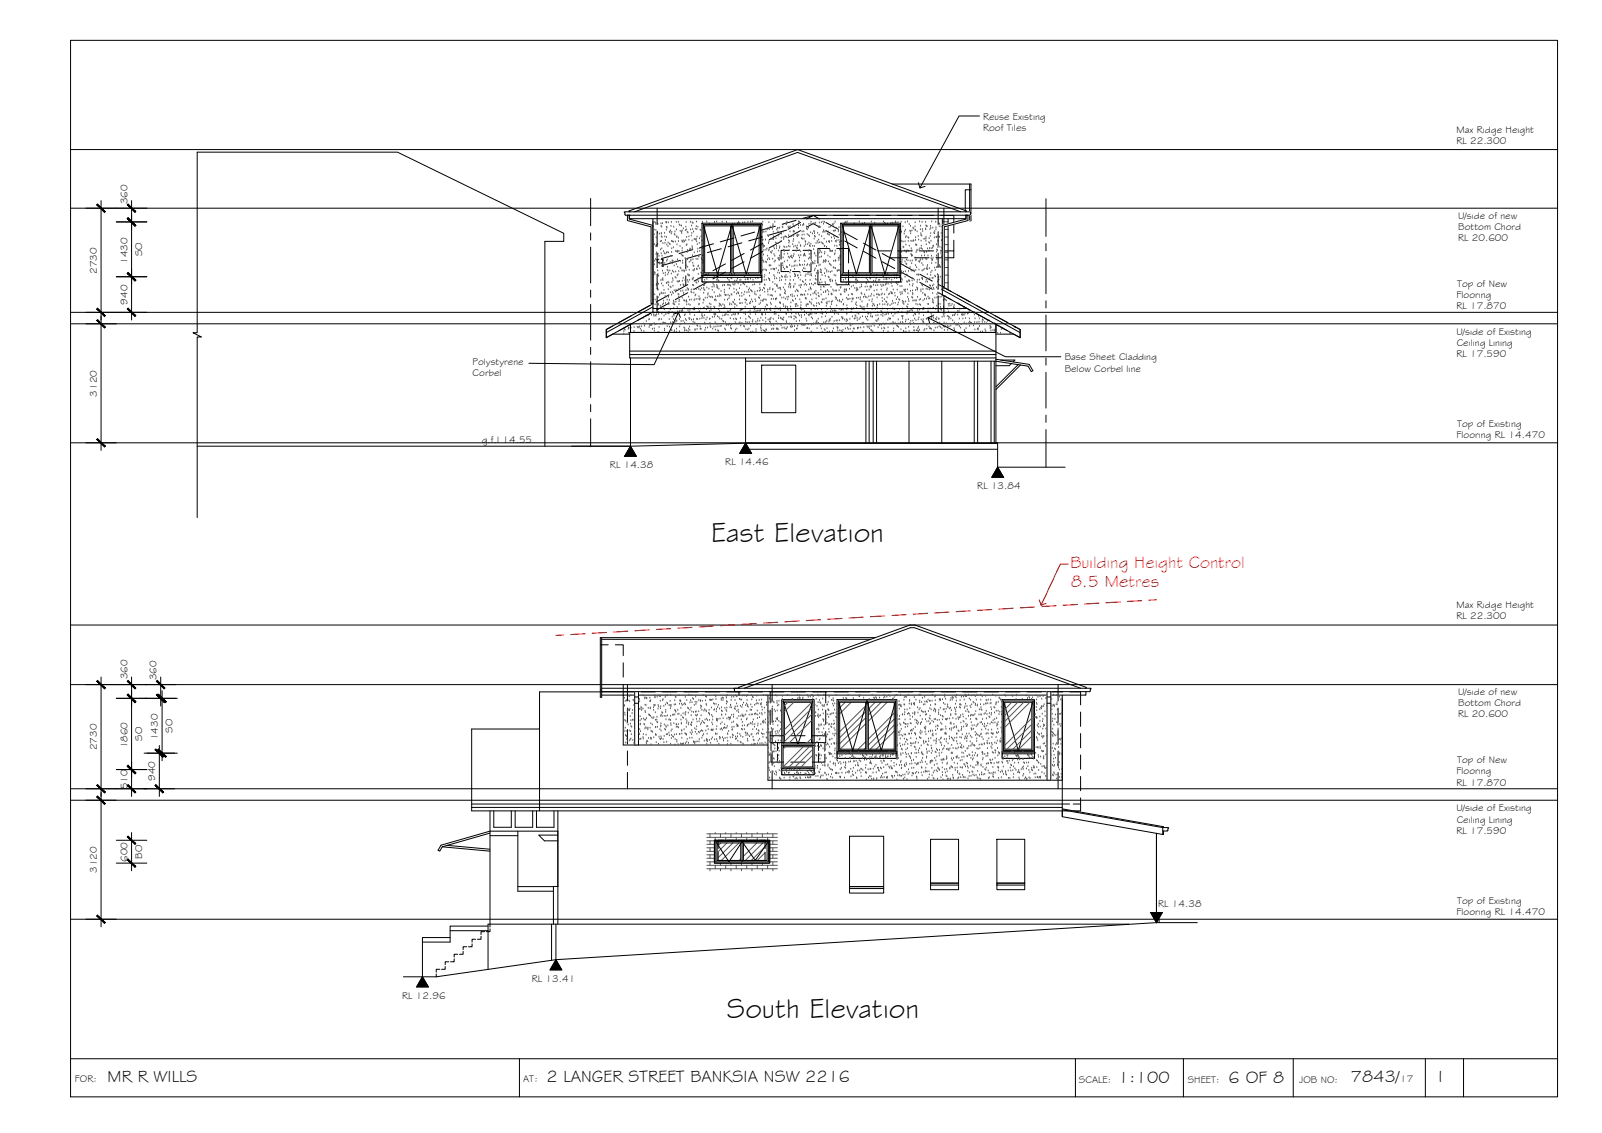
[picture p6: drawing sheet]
<svg xmlns="http://www.w3.org/2000/svg" width="420mm" height="297mm" viewBox="0 0 420 297" stroke-linecap="round" stroke-linejoin="round" font-family="sans-serif">
<defs><g id="words">
<g font-size="7.5">
<text x="186.5" y="142">East Elevation</text>
<text x="190.6" y="267">South Elevation</text>
</g>
<g font-size="4.5" fill="#f00">
<text x="280.8" y="149">Building Height Control</text>
<text x="280.8" y="154">8.5 Metres</text>
</g>
<g font-size="4.5">
<text x="28.2" y="283.7">MR R WILLS</text>
<text x="143.3" y="283.6">2 LANGER STREET BANKSIA NSW 2216</text>
<text x="293.3" y="283.9">1:100</text>
<text x="322.2" y="283.9">6 OF 8</text>
<text x="354.3" y="283.8">7843/</text>
<text x="377.2" y="283.7">I</text>
</g>
<g font-size="2.6">
<text x="257.8" y="31.3">Reuse Existing</text>
<text x="257.8" y="34.3">Roof Tiles</text>
<text x="382" y="34.8">Max Ridge Height</text>
<text x="382" y="37.7">RL 22.300</text>
<text x="33.4" y="53.6" transform="rotate(-90 33.4 53.6)">360</text>
<text x="382.4" y="57.3">U/side of new</text>
<text x="382.4" y="63.2">RL 20.600</text>
<text x="382.5" y="60.3">Bottom Chord</text>
<text x="25.4" y="71.8" transform="rotate(-90 25.4 71.8)">2730</text>
<text x="33.4" y="69.2" transform="rotate(-90 33.4 69.2)">1430</text>
<text x="37.3" y="67.2" transform="rotate(-90 37.3 67.2)">SO</text>
<text x="382.2" y="75.2">Top of New</text>
<text x="33.4" y="79.9" transform="rotate(-90 33.4 79.9)">940</text>
<text x="382" y="78.1">Flooring</text>
<text x="382" y="81">RL 17.870</text>
<text x="382" y="87.8">U/side of Existing</text>
<text x="123.9" y="95.6">Polystyrene</text>
<text x="279.2" y="94.5">Base Sheet Cladding</text>
<text x="382" y="93.7">RL 17.590</text>
<text x="382" y="90.8">Ceiling Lining</text>
<text x="124" y="98.5">Corbel</text>
<text x="279.2" y="97.4">Below Corbel line</text>
<text x="25.4" y="104" transform="rotate(-90 25.4 104)">3120</text>
<text x="382.2" y="112">Top of Existing</text>
<text x="126.4" y="116.1">g.f.l 14.55</text>
<text x="382" y="114.9">Flooring RL 14.470</text>
<text x="160" y="122.8">RL 14.38</text>
<text x="190.2" y="122">RL 14.46</text>
<text x="256.3" y="128.3">RL 13.84</text>
<text x="382" y="159.4">Max Ridge Height</text>
<text x="382" y="162.4">RL 22.300</text>
<text x="33.4" y="178.1" transform="rotate(-90 33.4 178.1)">360</text>
<text x="41.1" y="178.4" transform="rotate(-90 41.1 178.4)">360</text>
<text x="382.4" y="182.2">U/side of new</text>
<text x="382.5" y="185.2">Bottom Chord</text>
<text x="382.4" y="188.1">RL 20.600</text>
<text x="25.4" y="196.7" transform="rotate(-90 25.4 196.7)">2730</text>
<text x="33.4" y="196.2" transform="rotate(-90 33.4 196.2)">1860</text>
<text x="37.3" y="194.3" transform="rotate(-90 37.3 194.3)">SO</text>
<text x="41.4" y="194.1" transform="rotate(-90 41.4 194.1)">1430</text>
<text x="45.3" y="192.1" transform="rotate(-90 45.3 192.1)">SO</text>
<text x="382" y="203">Flooring</text>
<text x="382.2" y="200.1">Top of New</text>
<text x="33.4" y="206.9" transform="rotate(-90 33.4 206.9)">510</text>
<text x="40.7" y="204.8" transform="rotate(-90 40.7 204.8)">940</text>
<text x="382" y="205.9">RL 17.870</text>
<text x="382" y="212.7">U/side of Existing</text>
<text x="382" y="215.7">Ceiling Lining</text>
<text x="382" y="218.6">RL 17.590</text>
<text x="33.4" y="225.9" transform="rotate(-90 33.4 225.9)">600</text>
<text x="37.3" y="225.1" transform="rotate(-90 37.3 225.1)">BO</text>
<text x="25.4" y="228.9" transform="rotate(-90 25.4 228.9)">3120</text>
<text x="303.8" y="237.9">RL 14.38</text>
<text x="382" y="239.9">Flooring RL 14.470</text>
<text x="382.2" y="236.9">Top of Existing</text>
<text x="139.5" y="257.5">RL 13.41</text>
<text x="105.5" y="261.9">RL 12.96</text>
<text x="19.6" y="283.8">FOR:</text>
<text x="137.2" y="283.6">AT:</text>
<text x="283" y="283.9">SCALE:</text>
<text x="311.5" y="283.9">SHEET:</text>
<text x="340.7" y="283.9">JOB NO:</text>
<text x="367.2" y="283.8">17</text>
</g>
</g></defs>
<!-- layer: HATCH -->
<g fill="none" stroke="#545454" stroke-width=".26">
<path d="M171.6 58.3h.1M172 58.5h.1M172 58.8h.1M172.5 58.8h.1M173.4 58.7h.1M173.4 59.3h.1M173.6 59.6h.1M173.7 58.6h.1M174.7 58.3h.1M174.7 58.5h.1M174.8 59.6h.1M174.9 59.7h.1"/>
<path d="M175.3 58.4h.1M176 59.4h.1M176.1 58.3h.1M176.7 59.6h.1M177.4 58.3h.1M177.9 58.3h.1M178.1 59h.1M178.3 59.2h.1M178.7 59.3h.1M179.2 60h.1M179.9 59.6h.1M180 58.3h.1"/>
<path d="M181.1 58.3h.1M181.4 59.2h.1M181.6 58.4h.1M181.7 58.6h.1M182.6 59.4h.1M182.7 58.2h.1M183 59.6h.1M184.2 58.3h.1M184.4 59.8h.1M185.4 58.2h.1M186 58.8h.1M187.4 58.3h.1"/>
<path d="M188 58.2h.1M189.4 58.2h.1M190.5 58.3h.1M192.1 58.8h.1M192.6 58.8h.1M193.4 58.6h.1M193.7 58.3h.1M193.8 58.6h.1M194 58.8h.1M194.8 58.5h.1M195.3 58.4h.1M196.2 58.3h.1"/>
<path d="M196.9 58.3h.1M197.4 58.2h.1M200 59h.1M200.1 58.3h.1M201.4 59.9h.1M201.7 58.4h.1M202 59.5h.1M202.7 59.3h.1M202.7 58.9h.1M202.9 59.5h.1M203.2 58.2h.1M203.9 59.9h.1"/>
<path d="M204 59.9h.1M204.5 59.8h.1M205.2 59.5h.1M205.3 59.7h.1M205.4 58.9h.1M206.1 58.7h.1M206.3 58.9h.1M206.4 58.2h.1M206.7 59.5h.1M206.8 59.8h.1M207.1 59.7h.1M207.2 59.5h.1"/>
<path d="M208 58.9h.1M208.1 59.4h.1M208.4 59.5h.1M209.4 59.8h.1M209.4 59.2h.1M209.5 58.2h.1M209.6 58.3h.1M210 59.1h.1M210.5 59.1h.1M210.7 58.8h.1M210.8 59h.1M211.5 59.5h.1"/>
<path d="M212 59.8h.1M212.2 58.8h.1M212.7 58.8h.1M212.7 58.2h.1M213.4 58.8h.1M213.5 58.6h.1M213.9 58.5h.1M214.7 59.5h.1M214.8 59.7h.1M214.9 58.5h.1M214.9 59.5h.1M215.1 59.6h.1"/>
<path d="M215.4 58.4h.1M215.9 58.2h.1M216 58.8h.1M216.2 58.3h.1M217.4 59.7h.1M217.8 59.5h.1M218.3 58.9h.1M218.5 59.1h.1M218.7 58.7h.1M219 58.2h.1M219.4 59.9h.1M220 59.7h.1"/>
<path d="M221.4 58.6h.1M221.7 58.3h.1M221.9 58.5h.1M222.2 58.2h.1M224 58.6h.1M225.4 58.2h.1M226.2 58.7h.1M226.7 58.5h.1M228.5 58.2h.1M229.4 58.5h.1M231.7 58.2h.1M232 58.5h.1"/>
<path d="M232.2 58.8h.1M232.8 58.7h.1M233.6 58.6h.1M234 58.5h.1M234.2 58.6h.1M234.7 58.4h.1M234.9 58.2h.1M235 58.4h.1M235.5 58.4h.1M236 59.5h.1M236.3 58.3h.1M236.8 59.5h.1"/>
<path d="M237.4 58.4h.1M238 58.2h.1M238.4 58.9h.1M238.8 59.3h.1M239.4 59.8h.1M239.6 60h.1M240 59.5h.1M240 58.4h.1M241.2 58.2h.1M241.4 59.3h.1M241.8 58.3h.1M242.7 58.3h.1"/>
<path d="M242.9 59.2h.1M243 59.4h.1M243.1 59.4h.1M244 59.3h.1M244.1 59.9h.1M244.4 58.2h.1M244.7 59.8h.1M245.4 58.3h.1M245.5 59.7h.1M246.2 58.6h.1M246.3 59.4h.1M246.4 58.8h.1"/>
<path d="M246.8 59.2h.1M246.9 59.5h.1M247.1 58.1h1.6M171.2 78.5h.1M171.3 80h.1M171.3 77h.1M171.3 72.3h.1M171.4 79h.1M171.4 60.1h.1M171.4 74.9h.1M171.6 61.5h.1M171.6 60.3h.1"/>
<path d="M171.6 71.5h.1M171.6 69.4h.1M171.7 64.1h.1M171.7 68.5h.1M171.7 77.3h.1M171.7 72h.1M171.8 71.6h.1M171.8 79.9h.1M171.8 78.7h.1M171.9 68h.1M172 60.4h.1M172 64.7h.1"/>
<path d="M172.1 66.7h.1M172.1 62.4h.1M172.1 74.8h.1M172.1 64.6h.1M172.1 79.3h.1M172.2 64.3h.1M172.2 74.6h.1M172.2 66.3h.1M172.3 68.2h.1M172.3 64.7h.1M172.3 70.2h.1M172.4 60.8h.1"/>
<path d="M172.4 75.8h.1M172.4 72.2h.1M172.5 61.1h.1M172.5 74.1h.1M172.5 64h.1M172.5 71h.1M172.5 76.1h.1M172.6 71.9h.1M172.6 76h.1M172.6 78h.1M172.6 66.6h.1M172.6 79.8h.1"/>
<path d="M172.7 80h.1M172.7 74.5h.1M172.7 72.4h.1M172.8 67.2h.1M172.9 69h.1M172.9 61.4h.1M173 77.4h.1M173 69.2h.1M173.1 77.1h.1M173.1 69.1h.1M173.2 63.4h.1M173.2 65.5h.1"/>
<path d="M173.3 73.6h.1M173.4 66.5h.1M173.4 61.3h.1M173.4 62.1h.1M173.4 76.8h.1M173.5 61.3h.1M173.5 63.3h.1M173.5 74.4h.1M173.5 69.2h.1M173.6 65.2h.1M173.6 77h.1M173.6 67.2h.1"/>
<path d="M173.6 62.2h.1M173.7 69.7h.1M173.7 73.4h.1M173.7 69.1h.1M173.8 71.1h.1M173.8 79.9h.1M173.8 73.1h.1M173.9 63.9h.1M173.9 73.5h.1M173.9 75h.1M174 77h.1M174 71.7h.1"/>
<path d="M174 69.9h.1M174 79.6h.1M174 78.9h.1M174 65.9h.1M174.1 76.1h.1M174.2 66.5h.1M174.3 61.2h.1M174.4 69.1h.1M174.4 62.1h.1M174.4 63.8h.1M174.4 66.6h.1M174.4 76.9h.1"/>
<path d="M174.5 77.7h.1M174.5 71.7h.1M174.5 72.3h.1M174.5 63h.1M174.5 79.6h.1M174.7 77.9h.1M174.8 60.3h.1M174.8 74.3h.1M174.8 66.4h.1M174.8 62.3h.1M174.9 68.5h.1M174.9 64.2h.1"/>
<path d="M174.9 74.2h.1M174.9 66.2h.1M175 78.7h.1M175 70.9h.1M175 68.1h.1M175.1 70.1h.1M175.1 72h.1M175.2 64.7h.1M175.2 71h.1M175.2 74h.1M175.2 63.7h.1M175.3 76h.1"/>
<path d="M175.3 67.5h.1M175.3 71.6h.1M175.3 74.8h.1M175.3 77.9h.1M175.3 66.3h.1M175.4 79.4h.1M175.4 79.9h.1M175.4 74.2h.1M175.5 64h.1M175.5 78.7h.1M175.6 60.8h.1M175.7 61h.1"/>
<path d="M175.7 71h.1M175.7 64.1h.1M175.8 68.9h.1M175.8 75.3h.1M175.8 76.7h.1M175.8 60.6h.1M176 75.4h.1M176 67.2h.1M176.1 61.3h.1M176.1 71.8h.1M176.1 63.3h.1M176.1 77.4h.1"/>
<path d="M176.2 66.2h.1M176.2 65.2h.1M176.2 60.9h.1M176.2 67.2h.1M176.2 74.1h.1M176.3 68.8h.1M176.3 69.1h.1M176.3 68.4h.1M176.3 76.7h.1M176.4 71.1h.1M176.4 63.4h.1M176.4 73.1h.1"/>
<path d="M176.5 75h.1M176.5 73.6h.1M176.5 68.5h.1M176.5 79.7h.1M176.6 77h.1M176.6 63.5h.1M176.6 65h.1M176.6 78.9h.1M176.7 71.4h.1M176.7 79.8h.1M176.7 79.3h.1M176.8 69.7h.1"/>
<path d="M176.8 76.2h.1M176.9 61.5h.1M176.9 79.9h.1M177 60.8h.1M177 61.7h.1M177.1 72.8h.1M177.1 68.7h.1M177.1 63.4h.1M177.2 76.6h.1M177.2 65.9h.1M177.2 71.3h.1M177.3 79.2h.1"/>
<path d="M177.3 72.9h.1M177.3 76.1h.1M177.4 69.4h.1M177.4 60.3h.1M177.5 62.2h.1M177.5 62.1h.1M177.6 64.2h.1M177.6 66h.1M177.6 66.1h.1M177.6 73.9h.1M177.6 65.9h.1M177.6 72.3h.1"/>
<path d="M177.7 68.1h.1M177.7 70.1h.1M177.8 72h.1M177.8 66.1h.1M177.8 77.2h.1M177.9 74h.1M177.9 62.5h.1M177.9 75.9h.1M178 63.3h.1M178 77.9h.1M178 68.5h.1M178 71.2h.1"/>
<path d="M178 77.3h.1M178.1 79.9h.1M178.1 65.9h.1M178.1 79.1h.1M178.1 73.8h.1M178.1 78.7h.1M178.4 64.6h.1M178.4 60.6h.1M178.4 70.3h.1M178.5 74.8h.1M178.5 68.5h.1M178.5 76.4h.1"/>
<path d="M178.6 70.5h.1M178.7 66.9h.1M178.7 60.8h.1M178.8 61.2h.1M178.8 71h.1M178.9 63.2h.1M178.9 65.8h.1M178.9 65.1h.1M178.9 60.6h.1M178.9 63.4h.1M178.9 78.1h.1M179 73.7h.1"/>
<path d="M179 67.1h.1M179 68.4h.1M179.1 69.1h.1M179.1 76.3h.1M179.1 71h.1M179.1 63.6h.1M179.2 67.2h.1M179.2 74.7h.1M179.2 73h.1M179.2 74.9h.1M179.3 77.4h.1M179.3 76.9h.1"/>
<path d="M179.3 63.1h.1M179.4 74.8h.1M179.4 78.8h.1M179.4 71h.1M179.5 71.3h.1M179.5 78.9h.1M179.5 63.4h.1M179.7 73.6h.1M179.7 67.8h.1M179.8 60.4h.1M179.8 68.3h.1M179.9 63.1h.1"/>
<path d="M179.9 68h.1M179.9 76.2h.1M179.9 70.9h.1M179.9 79.1h.1M180 69.7h.1M180 64.4h.1M180 60.3h.1M180 78.8h.1M180.1 62.2h.1M180.1 79.9h.1M180.1 79.2h.1M180.2 64.2h.1"/>
<path d="M180.2 66.2h.1M180.2 60.9h.1M180.2 75.7h.1M180.3 68.1h.1M180.3 65.7h.1M180.3 70.1h.1M180.3 73.5h.1M180.4 65.9h.1M180.4 72h.1M180.4 61.1h.1M180.5 74h.1M180.5 76.1h.1"/>
<path d="M180.5 72.2h.1M180.5 75.9h.1M180.6 77.9h.1M180.7 79.9h.1M180.7 72.4h.1M180.7 63h.1M180.7 62.1h.1M180.8 70.8h.1M180.8 68.8h.1M180.8 65.6h.1M180.8 72.3h.1M180.9 78.7h.1"/>
<path d="M180.9 73.5h.1M181 65.3h.1M181.1 60.3h.1M181.2 68.5h.1M181.2 65.5h.1M181.2 68.1h.1M181.2 76.6h.1M181.3 76h.1M181.3 78.6h.1M181.3 61.9h.1M181.4 76.8h.1M181.4 61.2h.1"/>
<path d="M181.5 63.2h.1M181.5 64.6h.1M181.6 73.2h.1M181.6 65.1h.1M181.6 67.1h.1M181.6 65.5h.1M181.6 74.8h.1M181.7 60.2h.1M181.7 69h.1M181.7 73.4h.1M181.7 68.1h.1M181.8 71h.1"/>
<path d="M181.8 69.7h.1M181.8 76h.1M181.8 72.9h.1M181.9 60.8h.1M181.9 74.9h.1M182 76.8h.1M182 69.9h.1M182 71h.1M182 78.8h.1M182.1 62.8h.1M182.1 66.3h.1M182.1 70.7h.1"/>
<path d="M182.2 78.5h.1M182.3 62.8h.1M182.3 77.6h.1M182.3 67.2h.1M182.5 77.4h.1M182.5 60.1h.1M182.5 63h.1M182.5 74.1h.1M182.6 68h.1M182.6 62.7h.1M182.7 75.9h.1M182.7 70.6h.1"/>
<path d="M182.7 63.4h.1M182.7 74.3h.1M182.8 60.2h.1M182.8 78.5h.1M182.8 62.1h.1M182.8 73.6h.1M182.8 70.7h.1M182.9 64.1h.1M183 66.1h.1M183 68h.1M183 65.3h.1M183.1 70h.1"/>
<path d="M183.1 73.2h.1M183.1 67.2h.1M183.1 71.9h.1M183.2 69.7h.1M183.2 73.9h.1M183.3 75.9h.1M183.3 79.9h.1M183.3 67.4h.1M183.3 77.8h.1M183.3 78.5h.1M183.4 79.8h.1M183.4 63.8h.1"/>
<path d="M183.4 62.6h.1M183.5 70.5h.1M183.5 65.9h.1M183.5 78.7h.1M183.5 65.2h.1M183.6 78.4h.1M183.6 73.1h.1M183.6 60.3h.1M183.6 75.1h.1M183.6 76.1h.1M183.8 60.5h.1M183.9 62.1h.1"/>
<path d="M183.9 71.6h.1M183.9 67.8h.1M184 72.3h.1M184 75.7h.1M184.1 71.8h.1M184.1 63.2h.1M184.1 72.2h15.7v1.7h-15.7zM184.2 68.2h.1M184.2 65.1h.1M184.2 67.1h.1M184.3 69h.1M184.3 68.5h.1"/>
<path d="M184.4 71h.1M184.4 65.1h.1M184.4 79.5h.1M184.4 64.7h.1M184.5 78.6h.1M184.5 74.9h.1M184.6 76.9h.1M184.6 75.6h.1M184.6 78.8h.1M184.6 76h.1M184.8 74.8h.1M184.8 76.2h.1"/>
<path d="M184.8 73.5h.1M185 78.2h.1M185.4 75.5h.1M185.4 73.2h.1M185.5 78.1h.1M185.6 77.4h.1M185.7 77h.1M185.8 71.9h.1M185.9 75.8h.1M186 77.8h.1M186.1 79.7h.1M186.3 78h.1"/>
<path d="M186.4 79.9h.1M186.7 77.9h.1M186.8 75.3h.1M186.8 76.1h.1M186.9 78.1h.1M187 74.5h.1M187.2 74.8h.1M187.3 75.2h.1M187.3 76.8h.1M187.3 72.6h.1M187.4 78.7h.1M187.6 78.6h.1"/>
<path d="M187.7 77.8h.1M187.8 78.9h.1M188 74.8h.1M188 73.5h.1M188 75.4h.1M188.1 75.1h.1M188.1 73.1h.1M188.2 77.8h.1M188.2 75.6h.1M188.3 72h.1M188.3 73.5h.1M188.4 71.9h.1"/>
<path d="M188.5 73.7h.1M188.5 75.8h.1M188.6 77.8h.1M188.7 79.7h.1M188.8 77.4h.1M188.8 79.8h.1M189 80h.1M189 77.6h.1M189.1 76.4h.1M189.5 74.9h.1M189.6 79.9h.1M189.9 74.8h.1"/>
<path d="M190 76.7h.1M190 76.1h.1M190 74.9h.1M190 78.7h.1M190.1 77.3h.1M190.3 77.5h.1M190.4 77.5h.1M190.8 78.6h.1M190.8 73.1h.1M190.8 74.8h.1M191 77.4h.1M191.1 74.8h.1"/>
<path d="M191.2 73.5h.1M191.2 78.3h.1M191.3 75.7h.1M191.3 72.1h.1M191.3 73.9h.1M191.4 77.7h.1M191.4 80h.1M191.4 79.6h.1M191.4 74.8h.1M191.6 75h.1M191.7 73h.1M191.8 77.3h.1"/>
<path d="M191.8 72h.1M191.9 79.9h.1M191.9 73.1h.1M191.9 77.4h.1M192.2 79.2h.1M192.2 74.6h.1M192.4 79.4h.1M192.5 74.8h.1M192.5 75.8h.1M192.6 76.7h.1M192.6 78.7h.1M192.6 71.9h.1"/>
<path d="M192.7 73.7h.1M192.7 79.8h.1M192.8 74.5h.1M192.8 79.9h.1M193.1 76.1h.1M193.2 77.1h.1M193.2 73.7h.1M193.4 73.1h.1M193.5 76.7h.1M193.6 74.4h.1M193.7 76.9h.1M193.7 77h.1"/>
<path d="M193.9 75.7h.1M194 78.6h.1M194 77.7h.1M194.1 79.6h.1M194.1 73.5h.1M194.3 74.8h.1M194.3 73.5h.1M194.5 76.9h.1M194.6 77.7h.1M194.6 79.5h.1M194.8 74.2h.1M195 74.2h.1"/>
<path d="M195 74.4h.1M195.1 77.3h.1M195.1 72.4h.1M195.2 74.7h.1M195.3 72.6h.1M195.3 76.6h.1M195.4 78.6h.1M195.5 79.4h.1M195.5 73.4h.1M195.5 74.2h.1M195.6 78.6h.1M195.8 78.8h.1"/>
<path d="M195.9 75.2h.1M195.9 76.7h.1M195.9 79.9h.1M196 73.3h.1M196.1 73h.1M196.2 73.4h.1M196.3 76.1h.1M196.3 71.9h.1M196.3 74.1h.1M196.4 76.7h.1M196.5 75.7h.1M196.6 77.7h.1"/>
<path d="M196.7 79.6h.1M196.8 73.2h.1M196.8 79.2h.1M196.9 76.2h.1M197.1 76.3h.1M197.1 78.6h.1M197.3 76.6h.1M197.4 79.2h.1M197.4 74.8h.1M197.5 73.4h.1M197.9 74.6h.1M198 77.1h.1"/>
<path d="M198 76.6h.1M198 78.6h.1M198.2 79.1h.1M198.2 73h.1M198.3 77.3h.1M198.6 76.4h.1M198.7 72.9h.1M198.8 73h.1M199 78.1h.1M199.1 79.9h.1M199.2 76.3h.1M199.2 78.2h.1"/>
<path d="M199.3 74.6h.1M199.3 75.6h.1M199.4 77.6h.1M199.4 79.5h.1M199.5 76.1h.1M199.5 60.1h.1M199.5 71h.1M199.5 71.2h.1M199.5 72.8h.1M199.6 78.9h.1M199.6 72.8h.1M199.7 62.1h.1"/>
<path d="M199.7 71.3h.1M199.8 67.8h.1M199.8 60.4h.1M199.9 68.3h.1M199.9 63h.1M200 76.2h.1M200 70.9h.1M200.1 61h.1M200.1 64.3h.1M200.1 79.1h.1M200.1 78.8h.1M200.1 62.9h.1"/>
<path d="M200.2 68.4h.1M200.2 64.9h.1M200.2 66.8h.1M200.2 64.5h.1M200.3 78.6h.1M200.3 75.6h.1M200.3 68.8h.1M200.3 65.6h.1M200.3 60.9h.1M200.4 70.8h.1M200.4 72.7h.1M200.4 73.5h.1"/>
<path d="M200.5 75.7h.1M200.5 74.7h.1M200.5 64.6h.1M200.6 76.6h.1M200.6 72.2h.1M200.6 74.8h.1M200.6 78.6h.1M200.8 62.9h.1M200.8 68.7h.1M200.9 70.8h.1M200.9 65.6h.1M200.9 60.8h.1"/>
<path d="M200.9 78.7h.1M201 73.4h.1M201 71h.1M201 68.9h.1M201.1 80h.1M201.1 65.3h.1M201.2 60.3h.1M201.3 68.1h.1M201.3 67.2h.1M201.4 76h.1M201.4 61.8h.1M201.4 76.6h.1"/>
<path d="M201.4 77.3h.1M201.5 61.9h.1M201.6 63.8h.1M201.6 62h.1M201.6 73.1h.1M201.6 65.8h.1M201.7 67.7h.1M201.7 63.3h.1M201.7 65.5h.1M201.7 69.7h.1M201.7 60.2h.1M201.8 73.3h.1"/>
<path d="M201.8 71.7h.1M201.8 73.5h.1M201.8 68.1h.1M201.9 73.6h.1M201.9 76h.1M201.9 69.7h.1M201.9 75.6h.1M202 77.5h.1M202.1 79.5h.1M202.1 66.2h.1M202.1 62.8h.1M202.1 69.7h.1"/>
<path d="M202.2 70.6h.1M202.3 79.9h.1M202.3 78.5h.1M202.3 66.4h.1M202.4 77.5h.1M202.4 62.8h.1M202.5 65.9h.1M202.6 77.7h.1M202.6 60.1h.1M202.6 76.1h.1M202.7 68h.1M202.7 62.7h.1"/>
<path d="M202.7 74.1h.1M202.7 75.8h.1M202.8 70.6h.1M202.8 60.9h.1M202.8 78.5h.1M202.8 62.1h.1M202.9 62.8h.1M202.9 70.6h.1M202.9 64.8h.1M203 72.2h.1M203 66.7h.1M203.1 68.7h.1"/>
<path d="M203.1 65.3h.1M203.1 70.8h.1M203.1 70.6h.1M203.2 73.1h.1M203.2 72.6h.1M203.2 67.2h.1M203.2 74.6h.1M203.3 76.5h.1M203.3 68.4h.1M203.4 78.5h.1M203.4 63.7h.1M203.5 78.6h.1"/>
<path d="M203.5 62.6h.1M203.6 70.5h.1M203.6 65.2h.1M203.6 63.9h.1M203.7 78.4h.1M203.7 64.6h.1M203.7 75h.1M203.7 73.1h.1M203.7 60.3h.1M203.8 74.8h.1M203.9 75.2h.1M204 71.6h.1"/>
<path d="M204 67.8h.1M204 60.8h.1M204.1 61.9h.1M204.1 75.7h.1M204.2 63.8h.1M204.2 71h.1M204.2 65.8h.1M204.2 68.1h.1M204.3 67.7h.1M204.4 69.7h.1M204.4 71.7h.1M204.4 68.3h.1"/>
<path d="M204.5 65.1h.1M204.5 79.4h.1M204.5 73.6h.1M204.5 67.1h.1M204.5 73h.1M204.5 64.7h.1M204.5 75.6h.1M204.6 67.7h.1M204.6 77.5h.1M204.6 77.3h.1M204.6 75.6h.1M204.6 79.6h.1"/>
<path d="M204.7 79.5h.1M204.8 61.2h.1M204.8 76h.1M204.9 63.3h.1M204.9 62.4h.1M204.9 61.4h.1M205 70.3h.1M205 73.5h.1M205 72.5h.1M205 78.2h.1M205.2 72.7h.1M205.3 69.1h.1"/>
<path d="M205.3 69.7h.1M205.4 67.6h.1M205.4 62.3h.1M205.4 79.9h.1M205.5 75.5h.1M205.5 60.8h.1M205.5 70.2h.1M205.5 62.8h.1M205.5 65.6h.1M205.6 78.1h.1M205.6 64.7h.1M205.7 66.7h.1"/>
<path d="M205.7 65.9h.1M205.7 68.7h.1M205.7 65.8h.1M205.8 76.9h.1M205.8 70.6h.1M205.8 76.1h.1M205.8 64.9h.1M205.8 62.2h.1M205.9 72.6h.1M205.9 72.8h.1M205.9 74.5h.1M206 77.1h.1"/>
<path d="M206 76.5h.1M206 62.1h.1M206 78.5h.1M206.1 73.5h.1M206.1 72.2h.1M206.3 62.2h.1M206.3 70h.1M206.3 70.1h.1M206.4 64.8h.1M206.4 78h.1M206.4 72.7h.1M206.5 68.4h.1"/>
<path d="M206.5 70.2h.1M206.6 66.6h.1M206.6 78.6h.1M206.8 67.4h.1M206.8 64.6h.1M206.8 77.9h.1M206.8 61.8h.1M206.8 75.3h.1M206.8 63.1h.1M206.9 63.7h.1M207 74.8h.1M207 65.7h.1"/>
<path d="M207 63.3h.1M207 67.7h.1M207.1 74.4h.1M207.1 69.6h.1M207.2 71.6h.1M207.2 64.7h.1M207.2 60.8h.1M207.2 73.5h.1M207.2 72.6h.1M207.3 74.6h.1M207.3 75.5h.1M207.3 67.3h.1"/>
<path d="M207.3 71h.1M207.4 77.4h.1M207.4 75.2h.1M207.4 71h.1M207.4 79.4h.1M207.6 67.5h.1M207.6 62h.1M207.7 67.1h.1M207.7 69.9h.1M207.8 77.3h.1M207.8 77.8h.1M207.8 67.7h.1"/>
<path d="M207.8 78.8h.1M207.9 64.1h.1M208 63.3h.1M208 79h.1M208.1 60.8h.1M208.1 62.8h.1M208.1 67.2h.1M208.1 73.5h.1M208.1 60.6h.1M208.1 75.4h.1M208.2 62h.1M208.2 64.8h.1"/>
<path d="M208.2 75.1h.1M208.2 69.9h.1M208.2 66.7h.1M208.3 77.7h.1M208.3 68.7h.1M208.3 60.8h.1M208.4 70.6h.1M208.4 71.9h.1M208.5 72.6h.1M208.5 69.7h.1M208.5 74.5h.1M208.6 64.6h.1"/>
<path d="M208.6 72.1h.1M208.6 76.5h.1M208.6 79.9h.1M208.6 78.5h.1M208.6 72.4h.1M208.7 68.5h.1M208.8 65.9h.1M208.9 65h.1M208.9 79.8h.1M209 76.1h.1M209 61.9h.1M209 69.7h.1"/>
<path d="M209.1 64.5h.1M209.1 65.2h.1M209.1 77.6h.1M209.2 76.3h.1M209.2 72.4h.1M209.2 62.1h.1M209.2 61.6h.1M209.3 72.2h.1M209.3 76.5h.1M209.5 72.9h.1M209.5 61.8h.1M209.5 67h.1"/>
<path d="M209.6 63.7h.1M209.6 74.9h.1M209.6 65.7h.1M209.7 68.4h.1M209.7 67.6h.1M209.7 69.4h.1M209.7 69.6h.1M209.8 78.6h.1M209.8 71.5h.1M209.9 73.5h.1M209.9 69.6h.1M209.9 64.4h.1"/>
<path d="M209.9 75.5h.1M210 64.6h.1M210 77.4h.1M210 72.3h.1M210 66h.1M210 67h.1M210.1 79.4h.1M210.1 74.9h.1M210.1 74.8h.1M210.2 62.5h.1M210.2 77.3h.1M210.4 61.7h.1"/>
<path d="M210.4 60.8h.1M210.4 62.7h.1M210.4 69.6h.1M210.5 73.8h.1M210.5 71h.1M210.5 77.4h.1M210.7 74h.1M210.8 70.4h.1M210.8 60.7h.1M210.8 67.1h.1M210.8 66.9h.1M210.9 62.7h.1"/>
<path d="M210.9 61.6h.1M210.9 64.7h.1M210.9 74.8h.1M210.9 77.3h.1M211 69.5h.1M211 66.6h.1M211 66.9h.1M211 77.4h.1M211.1 68.6h.1M211.1 70.5h.1M211.2 72.5h.1M211.2 63.3h.1"/>
<path d="M211.2 67.1h.1M211.2 78.2h.1M211.3 74.5h.1M211.3 64.2h.1M211.3 73.5h.1M211.3 63.5h.1M211.3 76.4h.1M211.4 78.4h.1M211.4 72.1h.1M211.4 80h.1M211.5 60.1h.1M211.5 74.8h.1"/>
<path d="M211.6 69.7h.1M211.7 61.5h.1M211.7 60.2h.1M211.8 79.9h.1M211.8 71.3h.1M211.8 69.4h.1M211.8 64.1h.1M211.9 77.3h.1M211.9 72h.1M212 79.9h.1M212 71.5h.1M212 65.9h.1"/>
<path d="M212.1 67.9h.1M212.1 61.8h.1M212.1 76h.1M212.2 63.7h.1M212.2 65.7h.1M212.2 66.7h.1M212.3 67.6h.1M212.3 74.6h.1M212.3 64.5h.1M212.3 79.2h.1M212.3 62h.1M212.4 69.6h.1"/>
<path d="M212.4 71.6h.1M212.5 72.2h.1M212.5 73.5h.1M212.5 64.6h.1M212.5 75.5h.1M212.5 75.7h.1M212.6 77.4h.1M212.6 61h.1M212.6 64h.1M212.7 79.4h.1M212.7 71.9h.1M212.7 75.9h.1"/>
<path d="M212.8 66.6h.1M212.8 79.8h.1M212.8 68.4h.1M212.8 74.5h.1M212.8 72.3h.1M212.9 78.6h.1M213.1 61.3h.1M213.1 68.8h.1M213.2 64.6h.1M213.2 69.2h.1M213.2 77.1h.1M213.3 74.8h.1"/>
<path d="M213.3 69h.1M213.4 65.4h.1M213.5 60.7h.1M213.5 62.7h.1M213.5 60.8h.1M213.6 64.6h.1M213.6 66.5h.1M213.6 61.2h.1M213.6 62h.1M213.6 76.7h.1M213.6 71h.1M213.7 66.6h.1"/>
<path d="M213.7 74.4h.1M213.7 69.1h.1M213.7 68.5h.1M213.8 77h.1M213.8 70.5h.1M213.8 62.1h.1M213.9 72.4h.1M213.9 73.3h.1M213.9 74.4h.1M214 76.4h.1M214 67.1h.1M214 63.8h.1"/>
<path d="M214 78.3h.1M214 73.4h.1M214.1 77.3h.1M214.1 71.7h.1M214.2 69.8h.1M214.2 79.6h.1M214.3 63.3h.1M214.4 66.4h.1M214.4 61.1h.1M214.5 73.5h.1M214.5 69h.1M214.6 63.8h.1"/>
<path d="M214.6 66.5h.1M214.6 76.9h.1M214.6 71.6h.1M214.6 77.7h.1M214.7 62.9h.1M214.7 79.5h.1M214.8 69.7h.1M214.8 77.8h.1M214.8 61.7h.1M214.9 63.6h.1M214.9 79.9h.1M214.9 74.2h.1"/>
<path d="M215 65.6h.1M215 66.3h.1M215 67.5h.1M215 74.2h.1M215.1 69.5h.1M215.2 71.5h.1M215.2 65.9h.1M215.2 70.8h.1M215.2 73.4h.1M215.3 75.4h.1M215.3 76h.1M215.4 77.3h.1"/>
<path d="M215.4 70.9h.1M215.4 63.7h.1M215.4 79.3h.1M215.5 71.5h.1M215.5 67.3h.1M215.5 66.3h.1M215.5 62h.1M215.5 79.4h.1M215.6 74.1h.1M215.6 72.2h.1M215.7 63.9h.1M215.7 78.6h.1"/>
<path d="M215.8 61h.1M215.9 64h.1M215.9 68.8h.1M215.9 75.2h.1M216 76.7h.1M216 68.4h.1M216 60.5h.1M216.1 60.7h.1M216.1 78.6h.1M216.1 75.3h.1M216.1 62.7h.1M216.2 64.6h.1"/>
<path d="M216.2 71.7h.1M216.3 66.6h.1M216.3 64.6h.1M216.3 68.6h.1M216.3 66.2h.1M216.4 60.9h.1M216.4 70.5h.1M216.4 74h.1M216.4 68.8h.1M216.4 74.8h.1M216.5 72.5h.1M216.5 68.3h.1"/>
<path d="M216.5 74.4h.1M216.5 76.7h.1M216.6 76.4h.1M216.6 78.3h.1M216.7 68.4h.1M216.7 60.8h.1M216.7 79.6h.1M216.8 63.5h.1M216.8 64.8h.1M216.8 70.9h.1M216.8 71.3h.1M216.9 79.7h.1"/>
<path d="M216.9 79.2h.1M217 61.4h.1M217 76.2h.1M217.1 67.1h.1M217.2 60.8h.1M217.2 61.6h.1M217.2 72.7h.1M217.3 68.7h.1M217.3 77.3h.1M217.3 63.4h.1M217.3 76.6h.1M217.4 71.3h.1"/>
<path d="M217.4 72.8h.1M217.5 79.2h.1M217.5 61.6h.1M217.5 63.3h.1M217.6 63.6h.1M217.6 69.3h.1M217.6 65.5h.1M217.6 73.5h.1M217.7 67.5h.1M217.7 66h.1M217.7 69.5h.1M217.8 73.9h.1"/>
<path d="M217.8 65.8h.1M217.8 71.4h.1M217.9 73.4h.1M217.9 75.3h.1M218 69.7h.1M218 65.9h.1M218 77.3h.1M218 77.1h.1M218.1 79.2h.1M218.1 79.9h.1M218.1 62.4h.1M218.1 63.3h.1"/>
<path d="M218.2 71.2h.1M218.2 77.3h.1M218.2 65.9h.1M218.3 79.1h.1M218.3 73.8h.1M218.3 73.7h.1M218.3 65.9h.1M218.4 76h.1M218.6 70.2h.1M218.6 60.6h.1M218.6 68.5h.1M218.7 62h.1"/>
<path d="M218.7 76.4h.1M218.7 70.4h.1M218.8 72.2h.1M218.8 60.6h.1M218.8 66.8h.1M218.9 62.6h.1M218.9 64.5h.1M219 66.5h.1M219.1 68.4h.1M219.1 65.8h.1M219.1 60.5h.1M219.1 63.3h.1"/>
<path d="M219.1 78.1h.1M219.1 70.4h.1M219.1 73.7h.1M219.2 68.4h.1M219.2 72.4h.1M219.3 74.3h.1M219.3 76.3h.1M219.3 78.6h.1M219.3 63.5h.1M219.3 74.6h.1M219.4 78.2h.1M219.5 64.6h.1"/>
<path d="M219.5 63.1h.1M219.5 74.8h.1M219.6 71h.1M219.6 74.8h.1M219.6 71.2h.1M219.7 78.9h.1M219.9 60.8h.1M219.9 67.7h.1M219.9 60.4h.1M220 70.9h.1M220 68.3h.1M220 63h.1"/>
<path d="M220.1 67.9h.1M220.1 76.2h.1M220.1 61.6h.1M220.1 70.9h.1M220.1 79h.1M220.2 63.6h.1M220.2 64.3h.1M220.2 78.8h.1M220.2 65.5h.1M220.3 67.5h.1M220.3 79.2h.1M220.3 67.1h.1"/>
<path d="M220.4 69.5h.1M220.4 75.6h.1M220.4 71.4h.1M220.4 77.3h.1M220.5 73.4h.1M220.5 72.2h15.7v1.7h-15.7zM220.5 75.3h.1M220.6 61h.1M220.6 77.3h.1M220.6 72.1h.1M220.7 79.3h.1M220.7 63.3h.1"/>
<path d="M220.8 72.3h.1M221 78.7h.1M221.2 80h.1M221.2 73.5h.1M221.2 79.8h.1M221.4 76.5h.1M221.5 76h.1M221.6 76.7h.1M221.6 76h.1M221.8 73.2h.1M221.9 72.3h.1M221.9 74.3h.1"/>
<path d="M221.9 72.2h.1M222 76.3h.1M222 75.9h.1M222 78.2h.1M222.4 78.5h.1M222.4 78.6h.1M222.5 77.5h.1M222.7 74h.1M222.8 74.8h.1M222.8 75.8h.1M222.9 78.4h.1M222.9 74.2h.1"/>
<path d="M223.3 75.2h.1M223.4 77.2h.1M223.4 79.2h.1M223.5 78.4h.1M223.6 77.3h.1M223.7 78.6h.1M223.7 72.6h.1M223.7 78.3h.1M223.8 75h.1M224.2 75.6h.1M224.4 73.5h.1M224.4 79.8h.1"/>
<path d="M224.5 72.3h.1M224.5 74.3h.1M224.5 73.1h.1M224.6 79.4h.1M224.6 76.3h.1M224.6 78.2h.1M224.7 75.6h.1M224.7 73.5h.1M224.8 76h.1M224.8 75.9h.1M224.9 73.7h.1M225 76.1h.1"/>
<path d="M225.1 78.2h.1M225.1 72.2h.1M225.5 75.5h.1M225.6 78.6h.1M225.6 78.1h.1M225.9 76.9h.1M225.9 74.7h.1M226 75.2h.1M226 77.2h.1M226.1 79.1h.1M226.5 78h.1M226.7 77.3h.1"/>
<path d="M226.9 77.8h.1M226.9 75.3h.1M227.1 78h.1M227.2 72.3h.1M227.2 74.4h.1M227.2 73.1h.1M227.3 74.2h.1M227.3 76.2h.1M227.4 78.1h.1M227.4 75.2h.1M227.5 73.5h.1M227.6 79.8h.1"/>
<path d="M227.7 73.9h.1M227.9 77.8h.1M228 76h.1M228 78.8h.1M228.1 73h.1M228.2 75.3h.1M228.3 75.1h.1M228.3 72.2h.1M228.3 73.1h.1M228.4 77.7h.1M228.4 75.5h.1M228.5 71.9h.1"/>
<path d="M228.5 75.2h.1M228.6 77.2h.1M228.7 79.1h.1M228.8 78.6h.1M229 79.7h.1M229.1 74.7h.1M229.1 73.7h.1M229.2 79.9h.1M229.2 77.6h.1M229.2 72.3h.1M229.3 76.3h.1M229.6 73.7h.1"/>
<path d="M229.7 74.9h.1M229.8 73.1h.1M229.9 72.2h.1M229.9 74.2h.1M229.9 77.3h.1M230 76.1h.1M230 78.1h.1M230.1 72.2h.1M230.2 74.9h.1M230.3 77.2h.1M230.5 77.4h.1M230.5 73.5h.1"/>
<path d="M230.6 77.4h.1M230.7 79.8h.1M230.7 73.5h.1M231 74.8h.1M231.1 76h.1M231.1 77.4h.1M231.3 75.1h.1M231.4 77.1h.1M231.4 78.2h.1M231.4 79.1h.1M231.4 72.2h.1M231.5 72.1h.1"/>
<path d="M231.5 72.4h.1M231.5 79.9h.1M231.6 74.7h.1M231.7 72.6h.1M231.8 74.9h.1M231.8 73.4h.1M231.9 78.6h.1M232 77.3h.1M232 72h.1M232.1 79.9h.1M232.2 74.7h.1M232.4 79.1h.1"/>
<path d="M232.4 73.3h.1M232.4 74.6h.1M232.5 72.2h.1M232.5 74.2h.1M232.5 79.3h.1M232.5 73h.1M232.6 76.2h.1M232.6 73.4h.1M232.6 78.1h.1M232.7 75.7h.1M232.8 71.9h.1M232.9 79.8h.1"/>
<path d="M232.9 72.3h.1M232.9 74.5h.1M233.1 77.3h.1M233.2 73.2h.1M233.3 77.1h.1M233.7 76.7h.1M233.8 74.4h.1M233.9 77h.1M233.9 76.8h.1M233.9 73.4h.1M233.9 79.8h.1M234 75.1h.1"/>
<path d="M234 77h.1M234.1 79h.1M234.3 79.6h.1M234.3 76h.1M234.6 72.2h.1M234.6 73h.1M234.7 76.9h.1M234.7 77.6h.1M234.8 79.5h.1M235 74.2h.1M235.1 78.6h.1M235.1 74.2h.1"/>
<path d="M235.1 72.9h.1M235.2 74.3h.1M235.2 72.1h.1M235.2 73h.1M235.3 74.1h.1M235.3 76h.1M235.4 78h.1M235.4 74.7h.1M235.5 80h.1M235.6 79.4h.1M235.7 74.1h.1M235.8 78.6h.1"/>
<path d="M235.9 61h.1M236 78.7h.1M236 72.8h.1M236 68.8h.1M236.1 76.7h.1M236.1 60.4h.1M236.1 75.1h.1M236.1 61.4h.1M236.1 67.1h.1M236.2 63.4h.1M236.2 65.3h.1M236.2 77.3h.1"/>
<path d="M236.2 60.6h.1M236.3 67.3h.1M236.3 71.7h.1M236.4 69.2h.1M236.4 66.1h.1M236.4 71.2h.1M236.4 60.9h.1M236.5 73.1h.1M236.5 74h.1M236.5 71.8h.1M236.5 63.3h.1M236.5 68.8h.1"/>
<path d="M236.5 75.1h.1M236.6 76.6h.1M236.6 68.3h.1M236.6 77.1h.1M236.6 73.5h.1M236.7 79h.1M236.8 79.5h.1M236.8 63.5h.1M236.8 64.8h.1M236.9 71.3h.1M236.9 69.6h.1M237 79.2h.1"/>
<path d="M237 65h.1M237.1 79.8h.1M237.1 76.1h.1M237.1 61.4h.1M237.3 60.8h.1M237.3 76.2h.1M237.3 65.8h.1M237.3 68.7h.1M237.4 63.4h.1M237.4 72.7h.1M237.4 76.5h.1M237.4 76h.1"/>
<path d="M237.5 71.3h.1M237.5 60.3h.1M237.5 79.2h.1M237.5 62.3h.1M237.6 64.3h.1M237.6 69.2h.1M237.6 62h.1M237.7 66.2h.1M237.7 68.2h.1M237.8 72.2h.1M237.8 70.1h.1M237.8 66h.1"/>
<path d="M237.8 69.4h.1M237.9 72.1h.1M237.9 73.8h.1M237.9 65.8h.1M237.9 74.1h.1M238 76h.1M238 78h.1M238.1 79.9h.1M238.1 68.4h.1M238.1 62.3h.1M238.1 77h.1M238.2 63.3h.1"/>
<path d="M238.3 78.5h.1M238.3 71.2h.1M238.3 65.9h.1M238.3 62.5h.1M238.4 79.1h.1M238.4 73.8h.1M238.4 73.6h.1M238.5 64.5h.1M238.6 73.8h.1M238.6 74.7h.1M238.6 60.6h.1M238.7 70.2h.1"/>
<path d="M238.7 68.5h.1M238.8 76.4h.1M238.8 60.7h.1M238.9 61.3h.1M238.9 63.3h.1M238.9 66.7h.1M239 70.9h.1M239 65.2h.1M239 67.2h.1M239.1 69.1h.1M239.1 66.9h.1M239.1 65.8h.1"/>
<path d="M239.1 78h.1M239.2 71.1h.1M239.2 60.5h.1M239.2 73.7h.1M239.2 63.3h.1M239.2 73h.1M239.3 68.4h.1M239.3 75h.1M239.3 67.1h.1M239.3 76.3h.1M239.3 78.1h.1M239.4 77h.1"/>
<path d="M239.4 77.3h.1M239.4 78.9h.1M239.4 74.6h.1M239.6 63.1h.1M239.7 71h.1M239.7 63.3h.1M239.7 71.1h.1M239.7 78.9h.1M239.8 73.5h.1M239.9 71.3h.1M240 60.4h.1M240 67.7h.1"/>
<path d="M240.1 60.4h.1M240.1 68.3h.1M240.1 69.6h.1M240.1 63h.1M240.1 62.3h.1M240.1 76.2h.1M240.2 70.9h.1M240.2 64.3h.1M240.2 79.8h.1M240.2 64.2h.1M240.2 79h.1M240.3 66.2h.1"/>
<path d="M240.3 78.8h.1M240.3 68.2h.1M240.4 70.1h.1M240.4 64.4h.1M240.5 72.1h.1M240.5 75.5h.1M240.5 65.8h.1M240.5 74.1h.1M240.5 65.6h.1M240.5 60.8h.1M240.6 76h.1M240.6 73.5h.1"/>
<path d="M240.7 78h.1M240.7 75.7h.1M240.7 79.9h.1M240.8 72.1h.1M240.8 62h.1M240.9 72.2h.1M240.9 62.9h.1M241 68.6h.1M241 70.8h.1M241.1 65.5h.1M241.1 78.7h.1M241.1 73.4h.1"/>
<path d="M241.2 68.8h.1M241.2 79.9h.1M241.3 65.2h.1M241.3 68.4h.1M241.4 60.2h.1M241.4 78.5h.1M241.5 68.1h.1M241.5 61.3h.1M241.5 76h.1M241.5 61.7h.1M241.5 76.5h.1M241.6 63.2h.1"/>
<path d="M241.6 64.5h.1M241.6 65.2h.1M241.7 67.1h.1M241.7 61.9h.1M241.8 74.7h.1M241.8 69.1h.1M241.8 73h.1M241.8 71h.1M241.9 65.4h.1M241.9 73h.1M241.9 60.2h.1M241.9 73.3h.1"/>
<path d="M242 75h.1M242 73.2h.1M242 68h.1M242 60.7h.1M242 76.9h.1M242.1 75.9h.1M242.1 69.6h.1M242.1 78.9h.1M242.1 70.9h.1M242.3 66.1h.1M242.3 62.7h.1M242.4 70.6h.1"/>
<path d="M242.5 67.1h.1M242.5 78.5h.1M242.5 66.3h.1M242.5 77.4h.1M242.6 77.3h.1M242.6 62.7h.1M242.7 77.6h.1M242.7 60h.1M242.8 60.3h.1M242.8 67.9h.1M242.8 63.3h.1M242.8 74h.1"/>
<path d="M242.9 62.7h.1M242.9 62.2h.1M242.9 75.8h.1M242.9 70.5h.1M242.9 64.2h.1M242.9 73.5h.1M243 66.1h.1M243 78.4h.1M243.1 68.1h.1M243.1 70.5h.1M243.1 70.1h.1M243.2 72h.1"/>
<path d="M243.3 65.2h.1M243.3 74h.1M243.3 69.6h.1M243.3 70.7h.1M243.3 75.9h.1M243.3 73.1h.1M243.4 79.8h.1M243.4 67.1h.1M243.4 77.9h.1M243.5 79.8h.1M243.6 63.6h.1M243.6 78.4h.1"/>
<path d="M243.6 65.8h.1M243.7 62.6h.1M243.7 70.4h.1M243.8 76h.1M243.8 65.2h.1M243.8 63.8h.1M243.8 78.3h.1M243.8 74.9h.1M243.9 73.1h.1M243.9 60.2h.1M244 62h.1M244 75.1h.1"/>
<path d="M244.1 61.3h.1M244.1 72.2h.1M244.1 71.5h.1M244.2 63.2h.1M244.2 67.7h.1M244.2 65.2h.1M244.3 75.6h.1M244.3 67.2h.1M244.4 69.1h.1M244.4 68h.1M244.4 71.1h.1M244.5 68.4h.1"/>
<path d="M244.5 73h.1M244.5 75h.1M244.6 68.2h.1M244.6 78.5h.1M244.6 76.9h.1M244.6 65.1h.1M244.6 79.3h.1M244.7 78.9h.1M244.7 73h.1M244.7 64.6h.1M244.7 67.7h.1M244.8 75.6h.1"/>
<path d="M244.8 64.5h.1M244.8 79.5h.1M244.9 74.7h.1M244.9 61.1h.1M244.9 75.9h.1M245.1 62.4h.1M245.1 61.3h.1M245.1 70.3h.1M245.2 60.7h.1M245.2 72.4h.1M245.2 78.1h.1M245.3 70.9h.1"/>
<path d="M245.3 72.6h.1M245.5 69h.1M245.5 60.2h.1M245.5 62.2h.1M245.5 67.6h.1M245.6 62.3h.1M245.6 64.1h.1M245.6 75.5h.1M245.6 67.1h.1M245.7 66.1h.1M245.7 70.2h.1M245.7 65.5h.1"/>
<path d="M245.7 68.1h.1M245.7 78.1h.1M245.7 77.3h.1M245.8 70h.1M245.9 72h.1M245.9 65.7h.1M245.9 73.9h.1M245.9 76.8h.1M246 75.9h.1M246 64.9h.1M246 63.3h.1M246 62.1h.1"/>
<path d="M246 77.8h.1M246.1 72.8h.1M246.1 79.8h.1M246.1 73.4h.1M246.1 77h.1M246.2 73.4h.1M246.4 62.2h.1M246.4 69.6h.1M246.5 69.9h.1M246.5 70.1h.1M246.5 64.8h.1M246.6 78h.1"/>
<path d="M246.6 79.8h.1M246.6 72.7h.1M246.7 70.1h.1M246.8 66.5h.1M246.8 65.8h.1M246.9 61.2h.1M246.9 63.1h.1M246.9 67.4h.1M246.9 76h.1M247 65.1h.1M247 75.3h.1M247 63h.1"/>
<path d="M247 77.8h.1M247 67h.1M247.1 69h.1M247.1 62h.1M247.1 60.1h1.6M247.1 62.1h1.6M247.1 64.1h1.6M247.1 66.1h1.6M247.1 68.1h1.6M247.1 70.1h1.6M247.1 72.1h1.6M247.1 74.1h1.6"/>
<path d="M247.4 78.8h.1M247.7 78.5h.1M247.9 77.8h.1M248 78.7h.1M248.2 78.9h.1M248.7 79.8h.1M249.1 79.7h.1M249.7 79.8h.1M251.5 79.7h.1M251.6 79.9h.1M163.6 86.2h.1M163.6 87.6h.1"/>
<path d="M163.6 86.9h.1M163.8 86.4h.1M163.9 86.5h.1M164.8 86.3h.1M164.8 87.4h.1M164.9 86h.1M165 86.1h.1M165.5 86h.1M165.9 85h.1M166.1 84.9h.1M166.2 84.9h.1M166.3 86.9h.1"/>
<path d="M166.3 85.9h.1M167.1 85.8h.1M167.3 86h.1M167.5 83.9h.1M167.6 85.9h.1M167.7 85.7h.1M167.9 86.3h.1M168.2 85.7h.1M168.2 86.8h.1M168.6 83.5h.1M168.8 84.9h.1M168.9 86.9h.1"/>
<path d="M169 85.5h.1M169.1 85h.1M169.5 82.8h.1M169.5 84.3h.1M170 82.8h.1M170.2 83.9h.1M170.3 85.8h.1M170.3 83.8h.1M170.4 85.4h.1M170.5 85.2h.1M170.7 85.4h.1M170.8 82.7h.1"/>
<path d="M170.9 85.3h.1M171.1 86.3h.1M171.4 80.9h.1M171.4 82.5h.1M171.5 82.9h.1M171.6 84.8h.1M171.6 86.2h.1M171.6 86.8h.1M171.8 85.2h.1M171.8 82.7h.1M172 82.9h.1M172.2 82.5h.1"/>
<path d="M172.3 85h.1M172.6 81.2h.1M172.6 87.1h.1M172.7 81.9h.1M172.7 82.4h.1M172.8 83.9h.1M172.9 85.8h.1M172.9 83.7h.1M173.2 85h.1M173.2 80.2h.1M173.3 80.4h.1M173.4 83.8h.1"/>
<path d="M173.6 82.3h.1M173.7 84.9h.1M173.9 84.6h.1M174.1 80.9h.1M174.1 84.8h.1M174.2 82.8h.1M174.2 84.8h.1M174.2 81.2h.1M174.3 86.3h.1M174.3 86.8h.1M174.5 84.8h.1M174.6 82.5h.1"/>
<path d="M174.9 82.1h.1M175 85.6h.1M175.2 82.1h.1M175.4 85h.1M175.4 82.3h.1M175.5 81.8h.1M175.5 82.1h.1M175.5 83.8h.1M175.6 85.8h.1M175.8 81.2h.1M175.9 84.6h.1M176 86.5h.1"/>
<path d="M176.2 86.7h.1M176.3 82h.1M176.3 83.1h.1M176.4 84.6h.1M176.6 83.7h.1M176.7 80.9h.1M176.7 82.9h.1M176.8 84.8h.1M176.8 87.1h.1M176.9 86.8h.1M177.3 84.4h.1M177.3 84h.1"/>
<path d="M177.4 87.1h.1M177.4 86.3h.1M177.5 84.2h.1M177.6 80.6h.1M177.7 81.8h.1M177.8 82.5h.1M178.1 81.8h.1M178.2 83.8h.1M178.2 87h.1M178.2 81.7h.1M178.3 85.7h.1M178.4 85h.1"/>
<path d="M178.6 85h.1M178.6 84.3h.1M178.6 81.6h.1M178.8 81.7h.1M179 81.2h.1M179.1 81.6h.1M179.2 84.2h.1M179.4 86h.1M179.4 80.8h.1M179.5 82.8h.1M179.6 84.7h.1M179.6 86.8h.1"/>
<path d="M179.6 86.1h.1M179.6 86.7h.1M179.7 82.5h.1M179.8 83.7h.1M180 84.1h.1M180.1 86.7h.1M180.4 81.4h.1M180.5 86.9h.1M180.6 86.3h.1M180.7 83.5h.1M180.7 81.8h.1M180.8 83.8h.1"/>
<path d="M180.9 85.7h.1M180.9 83.6h.1M180.9 86.6h.1M180.9 82.5h.1M181 81.3h.1M181 80h.1M181.4 83.9h.1M181.7 85h.1M181.8 81.2h.1M181.8 84.4h.1M181.9 83.8h.1M182 81h.1"/>
<path d="M182.1 80.8h.1M182.1 81.2h.1M182.2 82.7h.1M182.2 81.1h.1M182.2 84.7h.1M182.3 86.6h.1M182.3 86.4h.1M182.7 83.7h.1M182.8 85.4h.1M182.8 86.4h.1M183 83.7h.1M183 85.5h.1"/>
<path d="M183.1 82h.1M183.2 81h.1M183.5 81.7h.1M183.5 83.7h.1M183.6 85.6h.1M183.6 86.2h.1M183.7 81h.1M183.8 86.3h.1M183.9 86.4h.1M184.1 83.6h.1M184.1 82.5h.1M184.1 82.9h.1"/>
<path d="M184.3 83.1h.1M184.5 80.9h.1M184.6 83.5h.1M184.7 80.8h.1M184.7 82.7h.1M184.8 84.7h.1M184.9 86.6h.1M184.9 85h.1M185 86.1h.1M185.2 83.9h.1M185.3 81.2h.1M185.4 80.4h.1"/>
<path d="M185.4 83.4h.1M185.6 86h.1M185.6 80.6h.1M185.9 80.7h.1M186.1 83.7h.1M186.1 81.7h.1M186.2 83.6h.1M186.2 84.8h.1M186.3 85.6h.1M186.4 85h.1M186.4 85.9h.1M186.4 80.6h.1"/>
<path d="M186.5 81.4h.1M186.8 83.2h.1M186.9 86.3h.1M187.2 80.5h.1M187.2 85.8h.1M187.3 82.5h.1M187.4 83.1h.1M187.4 80.7h.1M187.5 82.6h.1M187.5 82.3h.1M187.6 84.6h.1M187.6 86.5h.1"/>
<path d="M187.7 82.5h.1M187.8 85.7h.1M188.1 85h.1M188.2 83h.1M188.3 86.7h.1M188.3 85.6h.1M188.5 81.2h.1M188.5 86.9h.1M188.6 83.3h.1M188.6 80.3h.1M188.7 81.7h.1M188.8 83.7h.1"/>
<path d="M188.9 85.6h.1M189.1 85.5h.1M189.2 80.3h.1M189.3 83.7h.1M189.6 82.8h.1M189.6 84.2h.1M189.8 84.4h.1M189.9 80.8h.1M190 80.2h.1M190.1 86.3h.1M190.1 80.6h.1M190.1 82.8h.1"/>
<path d="M190.2 82.6h.1M190.2 84.6h.1M190.3 86.5h.1M190.4 82.4h.1M190.5 85.3h.1M190.7 85.2h.1M190.9 81.7h.1M190.9 82.6h.1M191 85.3h.1M191.1 81.9h.1M191.2 85h.1M191.5 81.6h.1"/>
<path d="M191.5 83.6h.1M191.6 85.5h.1M191.6 81.2h.1M191.7 86.1h.1M191.8 86.3h.1M191.9 85.2h.1M191.9 82.7h.1M192.3 82.5h.1M192.4 83.7h.1M192.7 80.7h.1M192.7 87.1h.1M192.8 82.6h.1"/>
<path d="M192.8 84.6h.1M192.8 82.4h.1M192.9 86.5h.1M193 83.6h.1M193.2 83.8h.1M193.2 85h.1M193.3 86.3h.1M193.3 80.2h.1M193.6 82.4h.1M193.7 82.3h.1M193.8 84.9h.1M194 84.6h.1"/>
<path d="M194.1 81.6h.1M194.2 83.5h.1M194.3 85.5h.1M194.3 81.1h.1M194.4 85h.1M194.5 81.3h.1M194.6 84.8h.1M194.8 81.2h.1M195 82.1h.1M195.1 85.5h.1M195.2 85.7h.1M195.4 82.1h.1"/>
<path d="M195.4 80.6h.1M195.5 82.5h.1M195.6 84.5h.1M195.6 82h.1M195.6 83.7h.1M195.6 86.4h.1M196 84.6h.1M196.1 86.5h.1M196.3 83.1h.1M196.4 81.9h.1M196.4 86.3h.1M196.5 84.6h.1"/>
<path d="M196.5 83.2h.1M196.7 81.6h.1M196.8 82.4h.1M196.8 83.5h.1M196.9 85.5h.1M196.9 87.1h.1M197.3 84.4h.1M197.4 84h.1M197.4 87.1h.1M197.6 85h.1M197.7 80.6h.1M197.8 81.8h.1"/>
<path d="M197.9 80.7h.1M197.9 81.2h.1M198.1 80.5h.1M198.2 82.5h.1M198.2 84.4h.1M198.3 86.9h.1M198.3 86.4h.1M198.3 81.7h.1M198.4 85h.1M198.6 85.1h.1M198.7 84.3h.1M198.7 81.5h.1"/>
<path d="M198.8 83.7h.1M199.1 81.6h.1M199.2 84.2h.1M199.5 81.5h.1M199.5 86h.1M199.5 83.4h.1M199.6 86.3h.1M199.6 85.4h.1M199.7 86.8h.1M199.8 82.5h.1M199.9 82.4h.1M199.9 82.6h.1"/>
<path d="M200.1 84.1h.1M200.2 86.7h.1M200.5 81.4h.1M200.5 86.9h.1M200.7 80.5h.1M200.7 87h.1M200.7 85h.1M200.8 82.5h.1M200.8 83.5h.1M200.8 84.4h.1M200.9 86.4h.1M201 86.6h.1"/>
<path d="M201 81.3h.1M201.1 81.2h.1M201.2 80.2h.1M201.5 83.9h.1M201.8 84.4h.1M201.9 81.2h.1M201.9 83.7h.1M202 83.8h.1M202 84.6h.1M202.1 81.4h.1M202.1 81h.1M202.2 83.4h.1"/>
<path d="M202.3 85.4h.1M202.4 86.4h.1M202.7 86.2h.1M202.8 83.7h.1M202.9 86.3h.1M202.9 85.4h.1M203.1 82.4h.1M203.1 81.9h.1M203.2 81h.1M203.3 82.1h.1M203.4 80.4h.1M203.5 82.4h.1"/>
<path d="M203.6 84.4h.1M203.6 86.3h.1M203.7 86.2h.1M203.8 81h.1M203.9 85h.1M203.9 86.3h.1M204.1 86.5h.1M204.2 83.5h.1M204.2 82.9h.1M204.3 81.2h.1M204.6 80.8h.1M204.7 83.5h.1"/>
<path d="M204.7 81.5h.1M204.8 83.4h.1M204.9 85.4h.1M205.1 83.7h.1M205.1 86.1h.1M205.2 83.8h.1M205.4 84h.1M205.5 83.4h.1M205.5 80.4h.1M205.6 86h.1M205.9 86.2h.1M206 80.7h.1"/>
<path d="M206.1 80.4h.1M206.2 82.4h.1M206.2 84.3h.1M206.3 86.3h.1M206.3 84.8h.1M206.5 85.9h.1M206.5 80.6h.1M206.5 81.3h.1M206.7 81.5h.1M206.9 83.2h.1M207.1 85h.1M207.3 85.7h.1"/>
<path d="M207.3 80.5h.1M207.4 83.1h.1M207.4 81.1h.1M207.5 81.4h.1M207.5 85.9h.1M207.5 83.3h.1M207.6 85.3h.1M207.6 82.3h.1M207.8 85.7h.1M208.3 83h.1M208.3 83.7h.1M208.4 85.6h.1"/>
<path d="M208.4 86.7h.1M208.6 83.2h.1M208.7 80.4h.1M208.7 80.3h.1M208.8 82.4h.1M208.8 83.4h.1M208.8 84.3h.1M208.9 86.3h.1M209.1 86.2h.1M209.2 85.5h.1M209.2 80.2h.1M209.4 82.4h.1"/>
<path d="M209.6 82.8h.1M209.7 84.2h.1M209.9 80.7h.1M210.1 80.1h.1M210.1 80.9h.1M210.1 81.3h.1M210.2 82.8h.1M210.2 83.3h.1M210.2 85h.1M210.3 85.2h.1M210.6 85.3h.1M210.6 81.1h.1"/>
<path d="M210.7 85.1h.1M210.9 85.3h.1M211 82.6h.1M211 81.7h.1M211.1 85.3h.1M211.4 83.7h.1M211.4 80.3h.1M211.5 82.3h.1M211.6 84.2h.1M211.6 86.2h.1M211.8 86.1h.1M211.9 85.1h.1"/>
<path d="M212 82.6h.1M212.2 82.8h.1M212.2 86.2h.1M212.4 82.5h.1M212.6 82.4h.1M212.7 81.3h.1M212.8 87h.1M212.8 83.3h.1M212.9 85.3h.1M212.9 82.4h.1M213.1 83.6h.1M213.3 85h.1"/>
<path d="M213.3 80.2h.1M213.4 85h.1M213.5 80.3h.1M213.7 82.3h.1M213.8 81.1h.1M213.9 84.9h.1M214.1 84.5h.1M214.1 80.3h.1M214.2 82.2h.1M214.2 84.2h.1M214.3 84.7h.1M214.3 86.2h.1"/>
<path d="M214.4 81.1h.1M214.6 83.7h.1M214.7 84.8h.1M215.1 82.1h.1M215.2 85.5h.1M215.4 86.2h.1M215.4 82.1h.1M215.5 81.2h.1M215.5 83.2h.1M215.6 82.2h.1M215.6 85.1h.1M215.7 82h.1"/>
<path d="M215.7 87.1h.1M215.7 82.4h.1M216.1 84.6h.1M216.2 86.4h.1M216.4 86.6h.1M216.5 81.9h.1M216.5 83h.1M216.6 84.9h.1M216.6 84.5h.1M216.7 80.3h.1M216.8 82.2h.1M216.8 84.2h.1"/>
<path d="M216.9 86.2h.1M216.9 81.1h.1M217 87.1h.1M217.4 84.4h.1M217.5 84h.1M217.5 87.1h.1M217.7 84.1h.1M217.7 83.7h.1M217.8 80.5h.1M217.9 81.7h.1M218.1 81.2h.1M218.2 83.2h.1"/>
<path d="M218.3 85.1h.1M218.3 87.1h.1M218.3 86.9h.1M218.4 81.7h.1M218.6 84.9h.1M218.6 86.2h.1M218.8 84.3h.1M218.8 81.5h.1M218.9 82.4h.1M219 81.6h.1M219.2 81.6h.1M219.3 84.2h.1"/>
<path d="M219.4 80.2h.1M219.5 82.2h.1M219.6 84.1h.1M219.6 85.9h.1M219.6 86.1h.1M219.7 84.9h.1M219.7 86.8h.1M219.8 86h.1M219.9 82.5h.1M220.1 81.1h.1M220.1 84.1h.1M220.3 86.7h.1"/>
<path d="M220.6 81.4h.1M220.6 86.8h.1M220.7 81.2h.1M220.8 83.2h.1M220.9 85.1h.1M220.9 83.4h.1M220.9 83.7h.1M220.9 87.1h.1M221.1 83.5h.1M221.1 86.6h.1M221.1 81.3h.1M221.5 83.9h.1"/>
<path d="M221.7 86.2h.1M221.9 81.2h.1M221.9 84.4h.1M222.1 83.8h.1M222.1 82.4h.1M222.1 80.2h.1M222.2 82.1h.1M222.2 80.9h.1M222.2 84.1h.1M222.3 86h.1M222.4 81.1h.1M222.5 86.4h.1"/>
<path d="M222.9 83.7h.1M222.9 84.9h.1M223 85.3h.1M223 86.3h.1M223.1 85.5h.1M223.3 81.1h.1M223.3 81.9h.1M223.3 81h.1M223.5 81.1h.1M223.5 83.1h.1M223.6 85h.1M223.7 87h.1"/>
<path d="M223.8 86.2h.1M223.8 81h.1M224 86.3h.1M224.1 83.7h.1M224.3 83.5h.1M224.3 82.8h.1M224.5 83h.1M224.7 80.8h.1M224.7 80.2h.1M224.8 82.1h.1M224.8 83.5h.1M224.8 84.1h.1"/>
<path d="M224.9 86.1h.1M224.9 86.2h.1M225.2 86h.1M225.2 82.4h.1M225.3 83.8h.1M225.6 80.3h.1M225.6 83.3h.1M225.7 86h.1M225.8 80.5h.1M226 84.9h.1M226.1 80.7h.1M226.2 81.1h.1"/>
<path d="M226.2 83.1h.1M226.3 85h.1M226.3 87h.1M226.3 84.7h.1M226.4 81.1h.1M226.5 84.9h.1M226.6 85.9h.1M226.6 80.6h.1M226.7 81.3h.1M227 83.2h.1M227.2 83.7h.1M227.4 80.5h.1"/>
<path d="M227.4 85.7h.1M227.4 80.1h.1M227.5 82h.1M227.5 83.1h.1M227.6 84h.1M227.7 86h.1M227.7 82.2h.1M227.8 82.4h.1M227.9 85.7h.1M228.1 86.2h.1M228.4 83h.1M228.4 82.4h.1"/>
<path d="M228.4 86.6h.1M228.5 85.6h.1M228.6 86.8h.1M228.7 81.1h.1M228.7 83.2h.1M228.8 83.1h.1M228.8 80.3h.1M228.9 85h.1M228.9 87h.1M229.2 84.9h.1M229.3 85.5h.1M229.3 80.2h.1"/>
<path d="M229.6 81.1h.1M229.7 82.8h.1M229.8 84.1h.1M229.9 84.3h.1M230 80.7h.1M230.1 80h.1M230.2 80.1h.1M230.2 82h.1M230.2 84h.1M230.3 82.7h.1M230.3 85.9h.1M230.4 83.7h.1"/>
<path d="M230.7 85.3h.1M230.8 85.1h.1M231.1 81.6h.1M231.1 82.6h.1M231.2 85.3h.1M231.2 86.2h.1M231.2 81.8h.1M231.5 81h.1M231.5 82.9h.1M231.5 82.4h.1M231.6 84.9h.1M231.7 86.9h.1"/>
<path d="M231.8 86h.1M232 85.1h.1M232 86.2h.1M232.1 82.6h.1M232.4 84.9h.1M232.5 82.5h.1M232.7 80.1h.1M232.8 81.1h.1M232.8 82h.1M232.8 84h.1M232.9 85.9h.1M232.9 87h.1"/>
<path d="M233 82.4h.1M233.1 83.5h.1M233.3 83.7h.1M233.4 85h.1M233.4 80.1h.1M233.6 83.6h.1M233.8 82.3h.1M233.9 84.9h.1M234.2 81h.1M234.2 82.9h.1M234.2 84.5h.1M234.3 84.9h.1"/>
<path d="M234.3 86.8h.1M234.4 86.2h.1M234.4 81h.1M234.6 81.2h.1M234.7 82.4h.1M234.8 84.8h.1M235.2 82.1h.1M235.2 85.4h.1M235.4 85.6h.1M235.5 81.9h.1M235.5 82h.1M235.5 84.9h.1"/>
<path d="M235.6 83.9h.1M235.7 85.8h.1M235.7 82h.1M235.9 81.1h.1M236.1 84.6h.1M236.3 86.4h.1M236.5 83h.1M236.6 81.9h.1M236.7 84.5h.1M236.7 83.1h.1M236.7 81h.1M236.7 83.6h.1"/>
<path d="M236.8 82.9h.1M236.9 84.9h.1M236.9 86.8h.1M237.1 87.1h.1M237.5 84.4h.1M237.6 86.2h.1M237.6 87h.1M237.6 83.9h.1M237.8 80.5h.1M237.9 82.4h.1M237.9 81.7h.1M238 80.6h.1"/>
<path d="M238.2 81.9h.1M238.2 83.8h.1M238.3 85.8h.1M238.4 86.9h.1M238.5 81.7h.1M238.6 84.9h.1M238.7 84.9h.1M238.8 85h.1M238.9 84.2h.1M238.9 81.4h.1M239.1 81.1h.1M239.3 81.5h.1"/>
<path d="M239.4 84.2h.1M239.5 80.9h.1M239.6 82.8h.1M239.6 84.8h.1M239.7 86.8h.1M239.7 85.8h.1M239.8 86.7h.1M239.9 83.6h.1M239.9 82.4h.1M240.1 82.5h.1M240.2 84.1h.1M240.3 86.7h.1"/>
<path d="M240.7 81.4h.1M240.7 86.8h.1M240.7 86.2h.1M240.8 81.9h.1M240.8 83.9h.1M240.9 86.9h.1M240.9 85.8h.1M241 83.3h.1M241.1 82.4h.1M241.2 86.6h.1M241.2 81.3h.1M241.4 80h.1"/>
<path d="M241.6 83.9h.1M241.9 84.9h.1M242 84.3h.1M242 81.2h.1M242.1 83.8h.1M242.2 80.8h.1M242.2 84.4h.1M242.2 82.8h.1M242.2 81.1h.1M242.3 84.8h.1M242.3 80.9h.1M242.3 86.7h.1"/>
<path d="M242.5 86.4h.1M243 83.7h.1M243.1 86.3h.1M243.1 83.6h.1M243.1 85.3h.1M243.3 81.8h.1M243.4 81h.1M243.5 82h.1M243.5 81.8h.1M243.6 83.7h.1M243.7 85.7h.1M243.9 86.2h.1"/>
<path d="M243.9 80.9h.1M244.1 86.2h.1M244.2 82.4h.1M244.3 86.4h.1M244.3 83.5h.1M244.4 82.8h.1M244.8 80.8h.1M244.8 82.8h.1M244.9 83.5h.1M244.9 84.8h.1M244.9 86.7h.1M245 84.9h.1"/>
<path d="M245.3 86h.1M245.4 83.7h.1M245.4 81.1h.1M245.6 83.9h.1M245.7 83.3h.1M245.7 80.3h.1M245.8 86h.1M246.1 80.6h.1M246.2 81.8h.1M246.2 83.6h.1M246.2 83.7h.1M246.3 85.7h.1"/>
<path d="M246.5 84.7h.1M246.6 85.8h.1M246.7 80.6h.1M246.7 81.2h.1M246.9 81.4h.1M247 86.2h.1M247.1 83.2h.1M247.4 82.3h.1M247.5 80.8h.1M247.5 80.5h.1M247.5 85.6h.1M247.6 82.7h.1"/>
<path d="M247.6 84.7h.1M247.6 83.1h.1M247.7 85.8h.1M247.7 86.6h.1M247.8 82.2h.1M248 85.7h.1M248.2 84.9h.1M248.4 83h.1M248.5 85.6h.1M248.5 86.6h.1M248.6 81.1h.1M248.8 81.8h.1"/>
<path d="M248.8 83.1h.1M248.8 83.7h.1M248.9 80.3h.1M248.9 85.7h.1M249 83.3h.1M249.4 85.5h.1M249.4 83.6h.1M249.4 80.2h.1M249.8 82.8h.1M249.9 84.1h.1M250.1 80.6h.1M250.2 80.7h.1"/>
<path d="M250.2 82.7h.1M250.2 86.2h.1M250.2 80.1h.1M250.3 84.6h.1M250.3 80.8h.1M250.3 86.6h.1M250.3 82.7h.1M250.5 82.3h.1M250.7 85.3h.1M250.9 85h.1M251.1 85.2h.1M251.2 82.6h.1"/>
<path d="M251.2 81.6h.1M251.3 85.2h.1M251.4 84.9h.1M251.5 81.7h.1M251.6 83.6h.1M251.7 85.6h.1M251.7 81.1h.1M251.9 86h.1M252.1 85.1h.1M252.2 82.5h.1M252.4 82.7h.1M252.5 82.4h.1"/>
<path d="M252.5 83.6h.1M252.8 80.7h.1M252.8 82.7h.1M252.9 84.7h.1M252.9 86.6h.1M252.9 86.9h.1M253.1 82.4h.1M253.1 87.1h.1M253.2 83.5h.1M253.4 86.2h.1M253.5 84.9h.1M253.7 82.3h.1"/>
<path d="M253.9 82.2h.1M254 84.9h.1M254.2 81.6h.1M254.2 83.6h.1M254.3 84.4h.1M254.3 85.5h.1M254.5 84.6h.1M254.5 84.9h.1M254.8 84.8h.1M255.3 82.1h.1M255.3 85.4h.1M255.6 82.6h.1"/>
<path d="M255.6 82h.1M255.6 84.6h.1M255.7 86.5h.1M255.7 83.6h.1M255.8 82.1h.1M256.2 84.6h.1M256.3 86.4h.1M256.5 86.5h.1M256.5 86.2h.1M256.7 82.9h.1M256.8 84.5h.1M256.8 83.6h.1"/>
<path d="M256.9 85.6h.1M257.2 87.1h.1M257.6 84.4h.1M257.6 83.9h.1M257.7 87h.1M257.7 84.9h.1M257.8 84h.1M258.3 84.5h.1M258.3 86.5h.1M258.5 86.9h.1M258.7 84.9h.1M259 84.2h.1"/>
<path d="M259.5 84.2h.1M259.7 85.5h.1M259.7 86.1h.1M259.7 85.8h.1M259.9 86.7h.1M259.9 86h.1M260.4 86.6h.1M260.8 86.8h.1M260.8 84.9h.1M260.9 86.5h.1M261.2 86.5h.1M261.7 87.4h.1"/>
<path d="M262.4 87.4h.1M262.6 86.4h.1M262.9 86.1h.1M263.2 86.3h.1M264.8 87.4h.1M265 87.4h.1M163.6 191.3h.1M163.6 183.9h.1M163.6 188.8h.1M163.7 191.8h.1M163.7 185.2h.1M163.7 183.1h.1"/>
<path d="M163.8 185h.1M163.9 187h.1M163.9 188.9h.1M163.9 187.5h.1M164 190.9h.1M164 192.8h.1M164.1 194.8h.1M164.1 189.1h.1M164.1 183.9h.1M164.2 193h.1M164.2 191.7h.1M164.3 183.7h.1"/>
<path d="M164.4 193.2h.1M164.4 193.9h.1M164.5 189.6h.1M164.6 186.4h.1M164.6 194.3h.1M164.7 186.1h.1M164.7 190h.1M164.9 186.3h.1M165 183.7h.1M165 182.7h.1M165 191.6h.1M165.1 186.4h.1"/>
<path d="M165.1 186.3h.1M165.1 184h.1M165.1 194.2h.1M165.2 185.9h.1M165.3 194h.1M165.3 187.9h.1M165.3 189.8h.1M165.4 191.8h.1M165.4 182.4h.1M165.5 193.8h.1M165.5 188.9h.1M165.5 190.5h.1"/>
<path d="M165.6 192.6h.1M165.7 190.7h.1M165.8 187.1h.1M165.9 186.3h.1M165.9 188.8h.1M166 194.1h.1M166 188.9h.1M166 183.6h.1M166.2 183.8h.1M166.3 185h.1M166.3 194.9h.1M166.4 183.6h.1"/>
<path d="M166.4 195.1h.1M166.4 191.4h.1M166.5 195.1h.1M167.5 183.7h.1M167.6 193.9h.1M167.6 192.4h.1M167.7 183.4h.1M167.8 184h.1M167.8 192.6h.1M167.8 191.3h.1M167.8 185.9h.1M167.8 186h.1"/>
<path d="M167.9 187.9h.1M167.9 193.9h.1M167.9 189h.1M167.9 190h.1M167.9 189.9h.1M168 191.8h.1M168.1 193.8h.1M168.1 185.5h.1M168.2 188.6h.1M168.3 186.2h.1M168.3 185.7h.1M168.6 182.4h.1"/>
<path d="M168.6 185.9h.1M168.6 193.4h.1M168.7 193.8h.1M168.7 192.6h.1M168.7 188.5h.1M168.9 189.9h.1M169.1 190.1h.1M169.1 183.2h.1M169.1 188.8h.1M169.1 182.9h.1M169.1 191.1h.1M169.2 184.9h.1"/>
<path d="M169.2 186.5h.1M169.3 186.9h.1M169.3 188.8h.1M169.4 190.8h.1M169.4 184.9h.1M169.4 183h.1M169.4 192.7h.1M169.5 194.7h.1M169.6 195.1h.1M169.6 188.4h.1M169.6 183.1h.1M169.6 183.2h.1"/>
<path d="M169.7 194.3h.1M169.7 191h.1M169.8 194.5h.1M169.9 191.3h.1M170 190.9h.1M170 185.7h.1M170.1 193.6h.1M170.2 187.4h.1M170.3 187.5h.1M170.4 187.6h.1M170.4 183h.1M170.5 184h.1"/>
<path d="M170.5 183.9h.1M170.5 190.9h.1M170.5 185.6h.1M170.6 185.8h.1M170.6 187.8h.1M170.6 193.5h.1M170.6 183.7h.1M170.7 189.8h.1M170.7 193.9h.1M170.7 195.3h.1M170.8 191.7h.1M170.8 193.7h.1"/>
<path d="M170.9 188.2h.1M171 191.8h.1M171.1 190h.1M171.2 192h.1M171.3 188.4h.1M171.4 185.5h.1M171.4 186.2h.1M171.5 193.4h.1M171.5 188.1h.1M171.5 184.9h.1M171.7 185.1h.1M171.7 182.9h.1"/>
<path d="M171.8 182.4h.1M171.8 184.9h.1M171.8 182.9h.1M171.9 186.9h.1M171.9 190.7h.1M171.9 192.6h.1M171.9 188.8h.1M172 190.8h.1M172 192.7h.1M172.1 194.7h.1M172.3 188.8h.1M172.3 189.3h.1"/>
<path d="M172.3 188h.1M172.3 182.8h.1M172.4 190.7h.1M172.5 189.5h.1M172.6 185.9h.1M172.6 184.9h.1M172.7 195.1h.1M172.7 185.3h.1M172.8 182.4h.1M172.8 193.2h.1M173 182.6h.1M173 193.7h.1"/>
<path d="M173.1 191.3h.1M173.2 183.8h.1M173.2 182.7h.1M173.2 185.8h.1M173.2 193.9h.1M173.3 190.6h.1M173.3 187.8h.1M173.3 185.3h.1M173.3 189.7h.1M173.3 190.3h.1M173.4 193.2h.1M173.4 191.7h.1"/>
<path d="M173.4 187.5h.1M173.5 193.6h.1M173.6 186.8h.1M173.7 187.9h.1M173.8 183.7h.1M173.8 187h.1M173.9 183.4h.1M173.9 193.9h.1M174.1 185.2h.1M174.1 194.7h.1M174.2 193.1h.1M174.2 187.8h.1"/>
<path d="M174.2 190h.1M174.4 191.2h.1M174.5 182.9h.1M174.5 184.8h.1M174.5 182.5h.1M174.5 191.4h.1M174.6 186.8h.1M174.6 186.2h.1M174.6 190.4h.1M174.7 188.7h.1M174.7 187.8h.1M174.7 190.7h.1"/>
<path d="M174.8 192.6h.1M174.8 194.6h.1M174.9 184.3h.1M174.9 182.4h.1M175.1 187.7h.1M175.1 192.6h.1M175.1 182.4h.1M175.1 184.5h.1M175.2 190.3h.1M175.4 188.8h.1M175.4 192.2h.1M175.5 185h.1"/>
<path d="M175.6 192.9h.1M175.7 188.7h.1M175.8 183.9h.1M175.8 184.9h.1M175.8 185.8h.1M175.9 188.9h.1M175.9 187.8h.1M175.9 195.1h.1M175.9 182.3h.1M175.9 189.7h.1M176 185.3h.1M176 190.2h.1"/>
<path d="M176 191.7h.1M176 184.9h.1M176.1 193.6h.1M176.1 192.8h.1M176.2 191.3h.1M176.4 187.5h.1M176.5 193.1h.1M176.6 187.5h.1M176.6 193.3h.1M176.7 189.7h.1M176.8 184.8h.1M176.9 192.7h.1"/>
<path d="M177 187.4h.1M177 183.7h.1M177 186.3h.1M177 195.3h.1M177.1 193.9h.1M177.1 182.8h.1M177.2 186.4h.1M177.2 184.8h.1M177.3 186.7h.1M177.3 182.8h.1M177.3 188.7h.1M177.4 190h.1"/>
<path d="M177.4 190.6h.1M177.4 192.6h.1M177.5 194.6h.1M177.5 194.1h.1M177.7 190.6h.1M177.8 186.2h.1M177.8 187.3h.1M177.8 195.2h.1M177.9 189.9h.1M177.9 190.8h.1M178.1 187.2h.1M178.1 182.4h.1"/>
<path d="M178.2 184.6h.1M178.2 192.6h.1M178.3 192.5h.1M178.3 183.8h.1M178.5 183.9h.1M178.5 183.8h.1M178.5 195h.1M178.6 185.7h.1M178.6 188.8h.1M178.6 187.7h.1M178.7 189.6h.1M178.7 189.8h.1"/>
<path d="M178.7 195.2h.1M178.8 191.6h.1M178.8 184.6h.1M178.8 193.5h.1M178.8 192.4h.1M178.9 184.9h.1M179 195.1h.1M179.1 188.2h.1M179.2 187.1h.1M179.2 195h.1M179.2 188.3h.1M179.4 184.7h.1"/>
<path d="M179.4 191.3h.1M179.6 184.5h.1M179.6 192.3h.1M179.7 187.1h.1M179.7 182.8h.1M179.7 187.5h.1M179.8 195h.1M179.8 184.8h.1M179.8 192.6h.1M179.9 186.7h.1M179.9 188.7h.1M180 190.7h.1"/>
<path d="M180 192.7h.1M180.1 192.6h.1M180.1 189.6h.1M180.1 194.6h.1M180.1 183.7h.1M180.1 189.1h.1M180.2 193.9h.1M180.4 185.7h.1M180.5 187h.1M180.6 190h.1M180.6 185.8h.1M180.6 194.9h.1"/>
<path d="M180.6 189.6h.1M180.7 182.3h.1M180.9 193.5h.1M180.9 186.2h.1M181 184.3h.1M181 192.2h.1M181.2 183.7h.1M181.2 190.1h.1M181.2 185.7h.1M181.3 182.4h.1M181.3 187.6h.1M181.3 190.2h.1"/>
<path d="M181.4 189.6h.1M181.4 192.6h.1M181.4 191.6h.1M181.4 189.5h.1M181.4 186.7h.1M181.5 193.5h.1M181.5 184.2h.1M181.6 192.1h.1M181.7 183.2h.1M181.8 188.8h.1M181.9 183.4h.1M181.9 186.8h.1"/>
<path d="M181.9 194.5h.1M182 194.7h.1M182.1 184.9h.1M182.1 194.6h.1M182.2 195.1h.1M182.2 191h.1M182.3 184.1h.1M182.4 192h.1M182.4 186.7h.1M182.5 182.7h.1M182.5 187.6h.1M182.5 194.6h.1"/>
<path d="M182.5 184.7h.1M182.6 191.3h.1M182.6 186.6h.1M182.6 187.7h.1M182.7 188.6h.1M182.7 190.6h.1M182.8 184.2h.1M182.8 192.5h.1M182.8 189.3h.1M182.8 194.5h.1M182.9 187.5h.1M183.2 192h.1"/>
<path d="M183.2 186.6h.1M183.3 183.7h.1M183.3 194.5h.1M183.4 189.2h.1M183.4 193.9h.1M183.4 192.1h.1M183.5 188.6h.1M183.7 183.9h.1M183.7 190h.1M183.8 183.7h.1M183.8 185.1h.1M183.8 191.8h.1"/>
<path d="M183.8 185.7h.1M183.9 187.7h.1M183.9 189.6h.1M183.9 185.3h.1M184 191.6h.1M184.1 193.5h.1M184.1 186.2h.1M184.2 189.1h.1M184.2 183.8h.1M184.3 191.7h.1M184.3 192.9h.1M184.4 182.4h.1"/>
<path d="M184.5 192.6h.1M184.5 189.5h.1M184.6 186.4h.1M184.7 194.3h.1M184.7 189.7h.1M184.8 186.1h.1M184.9 188.8h.1M185 183.7h.1M185.1 182.6h.1M185.1 182.7h.1M185.1 191.6h.1M185.2 186.3h.1"/>
<path d="M185.2 184.7h.1M185.2 194.2h.1M185.3 186.6h.1M185.3 184.9h.1M185.3 182.8h.1M185.3 193.9h.1M185.3 188.6h.1M185.4 195.1h.1M185.4 190.5h.1M185.4 192.5h.1M185.5 194h.1M185.5 194.4h.1"/>
<path d="M185.6 188.9h.1M185.6 190.5h.1M185.7 191.3h.1M185.9 187h.1M186 186.2h.1M186 187.2h.1M186.1 194.1h.1M186.1 187.5h.1M186.1 188.9h.1M186.1 183.6h.1M186.4 194.9h.1M186.4 183.6h.1"/>
<path d="M186.5 183.6h.1M186.5 191.4h.1M186.6 185.6h.1M186.6 193.9h.1M186.6 191.4h.1M186.6 187.6h.1M186.7 189.5h.1M186.8 191.5h.1M186.8 191.6h.1M186.8 193.4h.1M186.9 190h.1M186.9 188h.1"/>
<path d="M186.9 188.8h.1M187 183.5h.1M187 191.4h.1M187.2 184.5h.1M187.3 186.2h.1M187.4 184.7h.1M187.4 186.1h.1M187.4 193.9h.1M187.6 182.4h.1M187.7 192.4h.1M187.7 192.6h.1M187.7 182.7h.1"/>
<path d="M187.8 183.4h.1M187.8 184.7h.1M187.9 186.6h.1M187.9 191.3h.1M187.9 186h.1M187.9 188.6h.1M187.9 188.9h.1M188 193.9h.1M188 190.5h.1M188.1 192.5h.1M188.1 188.8h.1M188.1 194.5h.1"/>
<path d="M188.1 189.1h.1M188.2 185.5h.1M188.3 188.6h.1M188.4 184.9h.1M188.5 195.1h.1M188.7 193.3h.1M188.7 185.9h.1M188.8 193.8h.1M188.8 188.5h.1M188.9 191.3h.1M188.9 193.5h.1M189 189.9h.1"/>
<path d="M189.2 183.2h.1M189.2 183.6h.1M189.2 185.6h.1M189.2 191.1h.1M189.2 187.5h.1M189.2 186.4h.1M189.3 187.5h.1M189.4 189.5h.1M189.4 191.4h.1M189.4 186.6h.1M189.5 193.4h.1M189.5 183h.1"/>
<path d="M189.6 183.7h.1M189.7 188.4h.1M189.7 183.1h.1M189.7 193.8h.1M189.8 191h.1M189.8 194.3h.1M190 190.8h.1M190.1 190h.1M190.1 185.7h.1M190.2 193.6h.1M190.2 191h.1M190.3 187.4h.1"/>
<path d="M190.4 186.2h.1M190.5 182.6h.1M190.5 183h.1M190.5 184.6h.1M190.5 183.9h.1M190.6 186.5h.1M190.6 190.9h.1M190.6 185.6h.1M190.7 188.5h.1M190.7 193.5h.1M190.7 190.4h.1M190.7 184.1h.1"/>
<path d="M190.8 182.4h.1M190.8 195.2h.1M190.8 192.4h.1M190.9 194.3h.1M190.9 192.5h.1M191 188.2h.1M191.1 191.8h.1M191.2 188.8h.1M191.3 188.3h.1M191.5 185.5h.1M191.5 188.5h.1M191.5 193.4h.1"/>
<path d="M191.6 188.1h.1M191.6 184.9h.1M191.7 195.1h.1M191.8 183.6h.1M191.8 185.6h.1M191.9 187.5h.1M191.9 182.8h.1M191.9 189.5h.1M192 190.7h.1M192 191.4h.1M192.1 193.4h.1M192.1 191.3h.1"/>
<path d="M192.1 192.7h.1M192.3 192.9h.1M192.4 188h.1M192.4 187.5h.1M192.4 189.3h.1M192.4 182.8h.1M192.5 190.6h.1M192.6 185.8h.1M192.8 183.7h.1M192.8 186h.1M192.8 185.3h.1M192.9 193.8h.1"/>
<path d="M192.9 193.2h.1M192.9 182.4h.1M193.1 182.6h.1M193.2 193.7h.1M193.2 184.5h.1M193.2 190h.1M193.3 186.5h.1M193.3 182.7h.1M193.3 188.4h.1M193.3 190.5h.1M193.4 185.3h.1M193.4 190.4h.1"/>
<path d="M193.4 190.2h.1M193.4 193.2h.1M193.4 192.4h.1M193.5 194.3h.1M193.6 186.2h.1M193.6 190.4h.1M193.7 186.8h.1M193.8 187.8h.1M193.9 182.4h.1M193.9 183.3h.1M194 192.5h.1M194.1 183.5h.1"/>
<path d="M194.2 194.6h.1M194.2 185.2h.1M194.3 193.1h.1M194.3 187.8h.1M194.4 194.8h.1M194.4 188.7h.1M194.5 191.2h.1M194.5 183.5h.1M194.6 185.5h.1M194.6 187.4h.1M194.6 182.5h.1M194.7 189.4h.1"/>
<path d="M194.7 190.4h.1M194.7 187.7h.1M194.7 184.9h.1M194.8 191.4h.1M194.8 193.3h.1M194.9 195.1h.1M194.9 195.3h.1M194.9 187.9h.1M195 184.3h.1M195.1 187.7h.1M195.2 182.4h.1M195.2 190.3h.1"/>
<path d="M195.2 191.3h.1M195.5 192.1h.1M195.6 185h.1M195.6 187.4h.1M195.7 192.9h.1M195.7 192.3h.1M195.7 182.6h.1M195.8 188.7h.1M195.8 184.5h.1M195.9 186.5h.1M195.9 188.5h.1M195.9 183.7h.1"/>
<path d="M196 190.4h.1M196 182.3h.1M196 185.2h.1M196.1 192.4h.1M196.1 190.2h.1M196.1 193.8h.1M196.1 184.9h.1M196.1 194.3h.1M196.2 192.8h.1M196.2 185.4h.1M196.4 190h.1M196.5 187.5h.1"/>
<path d="M196.6 193.1h.1M196.8 186.2h.1M196.8 189.6h.1M196.9 184.8h.1M197 189.8h.1M197 192.7h.1M197 187.4h.1M197.1 182.4h.1M197.1 186.2h.1M197.1 195.3h.1M197.2 183.5h.1M197.2 192.5h.1"/>
<path d="M197.2 185.5h.1M197.3 187.4h.1M197.3 182.8h.1M197.4 189.4h.1M197.4 191.3h.1M197.4 190h.1M197.5 193.3h.1M197.5 182.9h.1M197.6 195.2h.1M197.6 188.7h.1M197.6 194h.1M197.7 194.2h.1"/>
<path d="M197.9 187.3h.1M197.9 190.6h.1M197.9 184.9h.1M197.9 195.2h.1M198 189.9h.1M198 195.1h.1M198.1 187.1h.1M198.3 184.6h.1M198.3 187.3h.1M198.4 192.5h.1M198.4 191.3h.1M198.4 183.7h.1"/>
<path d="M198.5 182.5h.1M198.6 184.4h.1M198.6 186.4h.1M198.6 195h.1M198.7 188.4h.1M198.7 187.4h.1M198.7 190.3h.1M198.8 192.3h.1M198.8 189.8h.1M198.8 184.5h.1M198.9 194.2h.1M198.9 191.6h.1"/>
<path d="M198.9 192.4h.1M199.1 191.7h.1M199.1 183.6h.1M199.2 188.1h.1M199.2 193.8h.1M199.2 187.1h.1M199.3 195h.1M199.4 184.7h.1M199.5 190h.1M199.6 184.8h.1M199.7 184.4h.1M199.7 192.3h.1"/>
<path d="M199.8 183.5h.1M199.8 187.1h.1M199.8 185.5h.1M199.8 194.9h.1M199.9 187.4h.1M199.9 186.2h.1M199.9 189.4h.1M199.9 192.5h.1M200 191.3h.1M200.1 193.3h.1M200.2 195.3h.1M200.2 189.6h.1"/>
<path d="M200.2 189.1h.1M200.2 182.4h.1M200.4 192.5h.1M200.4 189.2h.1M200.5 185.6h.1M200.6 187h.1M200.7 194.8h.1M200.7 189.6h.1M200.8 188.7h.1M200.9 182.3h.1M201 193.5h.1M201 184.3h.1"/>
<path d="M201.1 184.9h.1M201.1 192.1h.1M201.1 182.4h.1M201.2 193.6h.1M201.2 184.4h.1M201.2 195.1h.1M201.3 186.4h.1M201.3 190h.1M201.3 188.3h.1M201.4 190.3h.1M201.5 192.2h.1M201.5 186.6h.1"/>
<path d="M201.5 194.2h.1M201.5 189.5h.1M201.6 191.3h.1M201.6 196.1h.1M201.6 184.2h.1M201.6 197.3h.1M201.6 198.1h.1M201.6 192.1h.1M201.7 186.7h.1M201.7 200h.1M201.7 197.9h.1M201.8 183.2h.1"/>
<path d="M201.9 187.4h.1M201.9 198h.1M202 186.8h.1M202 197.6h.1M202 194.5h.1M202 194.6h.1M202.3 183.6h.1M202.3 191h.1M202.4 193.8h.1M202.4 184.1h.1M202.5 192h.1M202.5 191.1h.1"/>
<path d="M202.5 183.4h.1M202.5 186.7h.1M202.6 199.8h.1M202.6 185.3h.1M202.6 194.6h.1M202.6 187.6h.1M202.6 187.3h.1M202.7 189.3h.1M202.7 190h.1M202.8 191.2h.1M202.8 184.1h.1M202.8 198.9h.1"/>
<path d="M202.8 193.2h.1M202.9 195.1h.1M202.9 189.3h.1M203 197.1h.1M203 197.2h.1M203 184.2h.1M203 199.1h.1M203 195.4h.1M203.1 186.2h.1M203.2 196.4h.1M203.2 195.6h.1M203.3 186.6h.1"/>
<path d="M203.3 192h.1M203.4 194.5h.1M203.4 182.3h.1M203.4 189.2h.1M203.5 197.1h.1M203.5 192.5h.1M203.6 188.5h.1M203.7 182.5h.1M203.8 188.7h.1M203.8 183.9h.1M203.8 184.4h.1M203.8 199.8h.1"/>
<path d="M203.8 191.8h.1M203.9 186.4h.1M203.9 185.1h.1M203.9 188.7h.1M203.9 188.3h.1M203.9 199.7h.1M204 190.3h.1M204 199.9h.1M204 198.9h.1M204.1 192.2h.1M204.1 194.2h.1M204.1 196.4h.1"/>
<path d="M204.2 196.2h.1M204.2 198.1h.1M204.2 184.9h.1M204.3 189.1h.1M204.3 183.8h.1M204.4 197h.1M204.4 195.1h.1M204.4 192.9h.1M204.4 191.7h.1M204.5 199.6h.1M204.5 193.1h.1M204.6 189.5h.1"/>
<path d="M204.7 186.4h.1M204.7 191.3h.1M204.8 194.3h.1M204.9 186h.1M205.2 183.4h.1M205.2 182.6h.1M206 195.8l-.6 .6M206.5 182.4h.1M206.6 182.3h.1M206.6 184.1l-.9 .9M207.8 183.4h.1M207.9 183.4h.1"/>
<path d="M208.2 184.1l-2.5 2.5M209.1 182.3h.1M209.2 183.2h.1M209.6 182.9h.1M209.7 182.3h.1M209.8 183.1h.1M210.5 183.3h.1M210.6 183h.1M210.7 195.8l-5.3 5.3M211.7 182.3h.1M212 182.8h.1M212.2 195.8l-5.2 5.3"/>
<path d="M212.5 182.7h.1M212.8 184.2l-7.1 7.1M212.8 193.6l-1.1 1.1M212.8 185.8l-7.1 7.1M212.8 187.3l-7.1 7.1M212.8 188.9l-5.8 5.8M212.9 182.3h.1M213 182.3h.1M213.2 183.3h.1M213.2 182.5h.1M213.2 196.4l-4.7 4.7M213.2 198l-3.1 3.1"/>
<path d="M213.3 182.6h.1M213.6 195h.1M213.6 196.9h.1M213.7 198.9h.1M213.7 184.9h.1M213.7 186.7h.1M213.9 187.8h.1M213.9 195.1h.1M213.9 195.7h.1M213.9 186.9h.1M214 198h.1M214.1 183.3h.1"/>
<path d="M214.2 198.2h.1M214.2 191.3h.1M214.3 185.2h.1M214.3 194.6h.1M214.3 193h.1M214.4 187.8h.1M214.4 195.7h.1M214.5 182.2h.1M214.5 191.1h.1M214.6 184.2h.1M214.6 187.4h.1M214.6 186.2h.1"/>
<path d="M214.7 197.6h.1M214.7 188.1h.1M214.7 182.5h.1M214.7 191.3h.1M214.7 190.1h.1M214.8 190.3h.1M214.8 192h.1M214.8 187.7h.1M214.9 194h.1M214.9 198.2h.1M214.9 183.6h.1M214.9 196h.1"/>
<path d="M215 197.9h.1M215 193.8h.1M215.1 199.9h.1M215.1 184.2h.1M215.1 199h.1M215.2 187.7h.1M215.3 182.4h.1M215.3 184.4h.1M215.3 195.5h.1M215.3 190.3h.1M215.4 190h.1M215.4 198.2h.1"/>
<path d="M215.5 195.7h.1M215.6 192.1h.1M215.7 185h.1M215.7 192.8h.1M215.7 186.2h.1M215.8 183.3h.1M215.8 185.2h.1M215.8 188.7h.1M215.9 196.3h.1M215.9 187.2h.1M216 189.1h.1M216 191.1h.1"/>
<path d="M216 188.8h.1M216.1 182.3h.1M216.1 199.9h.1M216.1 193.1h.1M216.1 190.2h.1M216.1 185.2h.1M216.2 195h.1M216.2 184.9h.1M216.2 192.5h.1M216.2 197h.1M216.2 198h.1M216.2 192.8h.1"/>
<path d="M216.3 198.9h.1M216.4 196.5h.1M216.6 188.7h.1M216.6 187.5h.1M216.6 193.1h.1M216.7 195.4h.1M216.7 198.9h.1M216.8 193.2h.1M216.9 184.9h.1M216.9 189.6h.1M217 184.8h.1M217 195h.1"/>
<path d="M217.1 192.7h.1M217.1 187.4h.1M217.2 186.2h.1M217.2 184.2h.1M217.2 195.3h.1M217.3 186.1h.1M217.3 188.1h.1M217.3 186.3h.1M217.4 190h.1M217.4 191.3h.1M217.4 197.4h.1M217.5 192h.1"/>
<path d="M217.5 182.7h.1M217.5 194h.1M217.5 190h.1M217.6 195.9h.1M217.6 197.6h.1M217.6 197.9h.1M217.7 197.9h.1M217.7 194h.1M217.7 187.4h.1M217.7 199.8h.1M217.8 197.6h.1M217.9 190.6h.1"/>
<path d="M217.9 187.3h.1M218 195.2h.1M218 189.9h.1M218.1 183.6h.1M218.1 190.7h.1M218.1 197.8h.1M218.2 193.8h.1M218.2 187.1h.1M218.4 184.6h.1M218.4 198.4h.1M218.5 192.5h.1M218.5 183.7h.1"/>
<path d="M218.5 183.2h.1M218.5 190h.1M218.6 185.1h.1M218.6 187.1h.1M218.6 183.8h.1M218.7 189h.1M218.7 195h.1M218.8 191h.1M218.8 192.9h.1M218.9 189.8h.1M218.9 194.9h.1M218.9 195.1h.1"/>
<path d="M218.9 184.5h.1M218.9 186.2h.1M219 196.9h.1M219 197.7h.1M219 192.4h.1M219 191.5h.1M219 198.8h.1M219 196.3h.1M219.2 182.3h.1M219.2 188.1h.1M219.3 187.1h.1M219.4 192.5h.1"/>
<path d="M219.4 195h.1M219.4 188.2h.1M219.5 199.3h.1M219.5 197.1h15.7v1.7h-15.7zM219.5 184.7h.1M219.7 199.5h.1M219.8 198.9h.1M220.2 198.4h.1M220.2 197.9h.1M220.3 199.8h.1M220.3 197.5h.1M220.8 198.1h.1"/>
<path d="M220.9 197.4h.1M221 197.6h.1M221.2 183.1h.1M221.7 184.1l-1.5 1.4M221.7 198.8h.1M221.7 197.3h.1M221.8 199.9h.1M221.9 183.1h.1M221.9 197.8h.1M222 183.3h.1M222.4 182.3h.1M222.6 199.8h.1"/>
<path d="M222.7 197.5h.1M222.8 198.8h.1M223 197.8h.1M223 198.9h.1M223.1 199.7h.1M223.1 197.1h.1M223.2 184.1l-3 3M223.4 198.4h.1M223.6 198h.1M223.8 198.5h.1M223.8 183.1h.1M223.9 199.7h.1"/>
<path d="M224 198.6h.1M224 199.7h.1M224.2 197.6h.1M224.3 198.8h.1M224.5 199.6h.1M225.2 182.5h.1M225.2 197.3h.1M225.4 199.5h.1M225.4 182.7h.1M225.6 182.3h.1M225.7 197.8h.1M225.7 199.7h.1"/>
<path d="M226.2 198.9h.1M226.2 198h.1M226.3 198.2h.1M226.4 198.4h.1M226.5 183h.1M226.6 198.4h.1M226.7 199.3h.1M226.8 198.8h.1M227 198.7h.1M227 185l-6.8 6.8M227 194.5l-1.9 1.9M227 186.6l-6.8 6.8"/>
<path d="M227 196l-.4 .4M227 188.2l-6.8 6.8M227 189.8l-6.6 6.6M227.1 197.9h.1M227.3 199.2h.1M227.3 197.6h.1M227.3 198h.1M228 183.4h.1M228 184.1l-.3 .2M228.1 199.1h.1M228.1 198.6h.1M228.2 197.8h.1"/>
<path d="M228.3 199.7h.1M228.7 198.6h.1M228.7 182.3h.1M228.8 198h.1M229.2 183h.1M229.3 183.2h.1M229.3 198.9h.1M229.5 198.9h.1M229.5 198.5h.1M229.5 184.1l-1.8 1.8M229.6 197.6h.1M229.7 198.7h.1"/>
<path d="M229.7 182.9h.1M229.8 198.4h.1M229.8 197.8h.1M229.9 183.1h.1M230 198.9h.1M230.5 197.6h.1M230.6 197.3h.1M230.7 183h.1M230.7 197.5h.1M230.7 198.6h.1M230.8 198.7h.1M230.9 198.3h.1"/>
<path d="M231 197.7h.1M231.1 199.6h.1M231.1 184.1l-3.4 3.4M231.4 198.2h.1M231.6 197.9h.1M231.6 198.3h.1M231.7 199.5h.1M231.8 183h.1M231.9 182.3h.1M231.9 199.7h.1M232.1 182.8h.1M232.2 198.6h.1"/>
<path d="M232.2 198.1h.1M232.3 198.7h.1M232.5 198.9h.1M232.6 182.7h.1M232.6 184.1l-4.9 5M232.7 198.5h.1M232.9 198.4h.1M233.1 182.3h.1M233.2 197.2h.1M233.4 182.6h.1M233.6 198.4h.1M233.6 197.9h.1"/>
<path d="M233.6 197.6h.1M233.7 197.6h.1M233.7 199.6h.1M234.1 183.3h.1M234.1 198h.1M234.2 197.8h.1M234.2 197.9h.1M234.3 183.4h.1M234.5 182.9h.1M234.5 187l-6.8 6.8M234.5 188.5l-6.8 6.8M234.5 190.1l-6.3 6.3"/>
<path d="M234.5 191.7l-4.7 4.7M234.5 196.4h.1M234.8 182.4h.1M234.9 198.2h.1M235 197.7h.1M235 198.6h.1M235.1 182.3h.1M235.1 198.9h.1M235.3 187.6h.1M235.3 199.1h.1M235.3 182.4h.1M235.4 195.5h.1"/>
<path d="M235.4 190.3h.1M235.5 198.1h.1M235.5 188.7h.1M235.7 198.9h.1M235.7 192h.1M235.7 184.9h.1M235.8 183.9h.1M235.8 192.8h.1M235.8 192.2h.1M235.9 185.9h.1M235.9 184.8h.1M235.9 187.8h.1"/>
<path d="M236 188.6h.1M236 189.8h.1M236 195h.1M236.1 191.8h.1M236.1 193.7h.1M236.1 182.3h.1M236.2 195.7h.1M236.2 185.2h.1M236.2 199.9h.1M236.2 190.2h.1M236.2 197.6h.1M236.3 184.9h.1"/>
<path d="M236.3 198h.1M236.3 199.6h.1M236.3 192.8h.1M236.4 191.2h.1M236.4 185.3h.1M236.4 196.4h.1M236.6 196.6h.1M236.7 187.5h.1M236.7 187.4h.1M236.7 195.3h.1M236.7 193h.1M236.8 197.6h.1"/>
<path d="M237 189.6h.1M237.1 183.6h.1M237.1 184.8h.1M237.2 192.7h.1M237.2 189.7h.1M237.2 182.9h.1M237.2 193.8h.1M237.2 187.4h.1M237.2 184.8h.1M237.3 195.3h.1M237.3 186.1h.1M237.3 186.8h.1"/>
<path d="M237.4 188.8h.1M237.4 190.7h.1M237.5 192.7h.1M237.5 182.7h.1M237.5 197.4h.1M237.5 189.9h.1M237.6 194.6h.1M237.6 190h.1M237.6 196.6h.1M237.7 198.6h.1M237.7 197.9h.1M237.7 182.8h.1"/>
<path d="M237.7 193.9h.1M237.9 186.1h.1M237.9 194.1h.1M238 196.3h.1M238 187.3h.1M238 190.5h.1M238.1 195.2h.1M238.1 189.9h.1M238.2 197.8h.1M238.2 182.3h.1M238.3 187.1h.1M238.3 192.5h.1"/>
<path d="M238.5 184.6h.1M238.5 187.2h.1M238.5 198.3h.1M238.5 192.5h.1M238.6 183.8h.1M238.6 183.6h.1M238.6 185.8h.1M238.7 187.8h.1M238.7 188.7h.1M238.7 198.5h.1M238.7 189.7h.1M238.8 191.7h.1"/>
<path d="M238.8 194.9h.1M238.8 198.9h.1M238.9 193.6h.1M238.9 195.6h.1M239 189.8h.1M239 197.5h.1M239 184.5h.1M239 197.7h.1M239 184.8h.1M239 191.5h.1M239.1 199.5h.1M239.1 192.4h.1"/>
<path d="M239.1 195h.1M239.2 191.6h.1M239.3 188h.1M239.4 187.1h.1M239.5 195h.1M239.5 191.2h.1M239.6 184.6h.1M239.6 199.3h.1M239.8 182.9h.1M239.8 184.7h.1M239.8 184.4h.1M239.8 195.9h.1"/>
<path d="M239.8 184.9h.1M239.9 187.4h.1M239.9 192.3h.1M239.9 186.8h.1M239.9 187h.1M240 188.8h.1M240 197.6h.1M240 194.9h.1M240 196h.1M240 190.7h.1M240.1 192.7h.1M240.1 192.4h.1"/>
<path d="M240.2 194.6h.1M240.2 196.6h.1M240.2 183.6h.1M240.3 198.6h.1M240.3 189.6h.1M240.4 193.8h.1M240.4 189h.1M240.4 197.5h.1M240.5 189.1h.1M240.7 185.6h.1M240.7 189.9h.1M240.8 186.9h.1"/>
<path d="M240.8 194.8h.1M240.9 189.5h.1M240.9 196.8h.1M240.9 197.4h.1M241.1 186.1h.1M241.1 182.3h.1M241.1 193.4h.1M241.2 196.3h.1M241.2 184.2h.1M241.2 183.8h.1M241.3 185.8h.1M241.3 192.1h.1"/>
<path d="M241.3 193.5h.1M241.3 187.7h.1M241.3 200h.1M241.4 182.3h.1M241.4 189.7h.1M241.4 189.9h.1M241.5 191.6h.1M241.5 192.5h.1M241.5 193.6h.1M241.6 195.6h.1M241.7 197.5h.1M241.7 186.5h.1"/>
<path d="M241.7 189.4h.1M241.7 199.5h.1M241.7 184.2h.1M241.8 197.3h.1M241.8 192h.1M241.9 186.7h.1M241.9 199.9h.1M241.9 188.7h.1M241.9 197.8h.1M242 183.1h.1M242 198.8h.1M242.1 197.9h.1"/>
<path d="M242.1 186.7h.1M242.2 184.8h.1M242.2 194.3h.1M242.2 194.6h.1M242.3 195h.1M242.5 190.9h.1M242.5 182.8h.1M242.6 184.1h.1M242.6 184.8h.1M242.6 191h.1M242.6 191.9h.1M242.7 186.7h.1"/>
<path d="M242.7 199.8h.1M242.7 191.2h.1M242.7 188.7h.1M242.7 194.6h.1M242.7 187.5h.1M242.8 190.6h.1M242.9 192.6h.1M242.9 194.6h.1M243 196.5h.1M243 184h.1M243 198.7h.1M243 187.4h.1"/>
<path d="M243 198.5h.1M243.1 189.2h.1M243.1 197.1h.1M243.1 197.5h.1M243.2 184.2h.1M243.2 195.3h.1M243.4 183.6h.1M243.4 195.4h.1M243.5 186.6h.1M243.5 193.8h.1M243.5 191.9h.1M243.6 194.5h.1"/>
<path d="M243.6 189.2h.1M243.7 197.1h.1M243.7 188.4h.1M243.8 183.8h.1M243.8 189.9h.1M243.9 185.8h.1M243.9 187.7h.1M243.9 183.9h.1M243.9 188.6h.1M244 189.7h.1M244 199.7h.1M244 191.8h.1"/>
<path d="M244.1 191.7h.1M244.1 185h.1M244.1 199.6h.1M244.1 193.6h.1M244.2 199.8h.1M244.2 195.6h.1M244.2 186.1h.1M244.3 197.5h.1M244.3 196.3h.1M244.3 199.5h.1M244.4 189.1h.1M244.5 183.8h.1"/>
<path d="M244.5 196.9h.1M244.5 192.8h.1M244.5 191.7h.1M244.5 182.3h.1M244.6 199.6h.1M244.7 192.5h.1M244.7 192.9h.1M244.8 189.4h.1M244.9 186.4h.1M244.9 194.3h.1M245 188.7h.1M245.1 185.9h.1"/>
<path d="M245.2 198.8h.1M245.2 182.8h.1M245.2 184.7h.1M245.2 186.1h.1M245.3 183.7h.1M245.3 197.2h.1M245.3 186.7h.1M245.3 182.5h.1M245.4 188.6h.1M245.4 191.6h.1M245.4 184.8h.1M245.4 186.3h.1"/>
<path d="M245.4 190.6h.1M245.4 199.5h.1M245.5 194.2h.1M245.5 195h.1M245.5 197.4h.1M245.5 192.5h.1M245.6 194.5h.1M245.6 193.8h.1M245.6 196.5h.1M245.7 198.4h.1M245.8 188.9h.1M245.8 190.3h.1"/>
<path d="M245.9 191.2h.1M245.9 196.8h.1M246 190.5h.1M246.1 186.9h.1M246.2 187.4h.1M246.2 186.2h.1M246.3 194.1h.1M246.3 197.5h.1M246.3 188.8h.1M246.4 183.4h.1M246.4 198.2h.1M246.4 196.7h.1"/>
<path d="M246.6 183.7h.1M246.6 183.6h.1M246.6 194.7h.1M246.6 185.7h.1M246.7 183.5h.1M246.7 187.6h.1M246.7 193.7h.1M246.7 189.6h.1M246.7 191.4h.1M246.8 194.9h.1M246.8 191.6h.1M246.8 199.3h.1"/>
<path d="M246.9 193.5h.1M246.9 191.3h.1M246.9 195.5h.1M247 197.4h.1M247 189.9h.1M247.1 199.4h.1M247.1 187.8h.1M247.2 188.7h.1M247.2 183.4h.1M247.2 196.6h.1M247.3 191.3h.1M247.3 188h.1"/>
<path d="M247.4 199.2h.1M247.4 186.1h.1M247.4 199.1h.1M247.4 184.4h.1M247.5 196.3h.1M247.6 199.3h.1M247.6 186h.1M247.7 193.9h.1M247.7 195.7h.1M247.7 182.3h.1M247.8 182.8h.1M247.8 192.4h.1"/>
<path d="M247.8 184.7h.1M247.9 186.7h.1M247.9 192.2h.1M248 188.7h.1M248 183.3h.1M248 190.6h.1M248.1 192.6h.1M248.1 191.2h.1M248.1 192.4h.1M248.1 185.9h.1M248.2 194.5h.1M248.2 199.1h.1"/>
<path d="M248.2 193.8h.1M248.2 188.7h.1M248.2 188.8h.1M248.2 196.5h.1M248.3 198.4h.1M248.3 198.8h.1M248.5 185.3h.1M248.5 184.8h.1M248.5 188.5h.1M248.6 196.4h.1M248.6 185.5h.1M248.7 195h.1"/>
<path d="M248.7 196.6h.1M248.9 196.8h.1M249 185.8h.1M249 193.2h.1M249 191.2h.1M249 193.7h.1M249.1 188.5h.1M249.1 196.3h.1M249.2 183.7h.1M249.2 189.7h.1M249.3 185.6h.1M249.4 187.6h.1"/>
<path d="M249.4 187.4h.1M249.4 189.6h.1M249.4 183.1h.1M249.4 189.9h.1M249.5 191.5h.1M249.5 191h.1M249.5 197.5h.1M249.5 186.3h.1M249.5 193.5h.1M249.6 198.9h.1M249.6 195.4h.1M249.7 197.4h.1"/>
<path d="M249.7 199.3h.1M249.7 183.6h.1M249.8 182.8h.1M249.8 197.6h.1M249.8 193.7h.1M249.9 188.4h.1M249.9 183.1h.1M249.9 183h.1M250 196.2h.1M250 191h.1M250 194.1h.1M250.1 198.9h.1"/>
<path d="M250.2 189.9h.1M250.2 194.3h.1M250.3 190.7h.1M250.3 185.7h.1M250.4 193.5h.1M250.5 182.7h.1M250.5 186.1h.1M250.5 187.2h.1M250.6 184.6h.1M250.7 186.6h.1M250.7 196.3h.1M250.7 188.5h.1"/>
<path d="M250.7 187.4h.1M250.8 183h.1M250.8 198.5h.1M250.8 190.5h.1M250.8 190.9h.1M250.8 183.8h.1M250.9 192.5h.1M250.9 185.6h.1M250.9 182.3h.1M250.9 194.4h.1M250.9 198.7h.1M250.9 193.5h.1"/>
<path d="M251 198.7h.1M251 196.4h.1M251 192.4h.1M251 198.3h.1M251.1 195.1h.1M251.3 188.2h.1M251.3 191.6h.1M251.4 196.1h.1M251.4 188.6h.1M251.5 198.8h.1M251.5 191.8h.1M251.6 188.2h.1"/>
<path d="M251.7 185.5h.1M251.7 184.8h.1M251.8 193.4h.1M251.8 183.7h.1M251.8 188.1h.1M251.8 195h.1M251.8 184.7h.1M251.8 199.5h.1M251.9 185.6h.1M251.9 196h.1M252 187.6h.1M252 189.6h.1"/>
<path d="M252 184.9h.1M252.1 191.5h.1M252.1 196h.1M252.1 193.5h.1M252.1 182.8h.1M252.2 191.2h.1M252.2 195.4h.1M252.2 190.7h.1M252.3 197.4h.1M252.3 196.2h.1M252.3 198.6h.1M252.3 199.4h.1"/>
<path d="M252.4 192.6h.1M252.5 187.4h.1M252.6 189.1h.1M252.6 188h.1M252.6 197.5h.1M252.7 182.7h.1M252.7 195.9h.1M252.7 190.6h.1M252.8 189.3h.1M252.8 198.5h.1M252.9 183.6h.1M252.9 185.7h.1"/>
<path d="M253 193.7h.1M253.1 185.3h.1M253.2 193.2h.1M253.2 182.2h.1M253.2 197h.1M253.2 182.6h.1M253.2 184.6h.1M253.3 186.6h.1M253.3 189.9h.1M253.4 182.4h.1M253.4 188.5h.1M253.4 193.5h.1"/>
<path d="M253.4 190.5h.1M253.5 192.4h.1M253.5 182.6h.1M253.6 194.4h.1M253.6 190.5h.1M253.6 193.7h.1M253.6 185.2h.1M253.6 196.4h.1M253.6 198.4h.1M253.7 198.3h.1M253.7 193.1h.1M253.7 190.1h.1"/>
<path d="M253.7 186.1h.1M253.8 196.3h.1M253.9 186.6h.1M254 187.8h.1M254 182.3h.1M254.1 195.7h.1M254.1 186.8h.1M254.2 192.4h.1M254.2 197.9h.1M254.2 183.2h.1M254.3 198.1h.1M254.4 185.1h.1"/>
<path d="M254.5 194.5h.1M254.5 193h.1M254.5 187.7h.1M254.5 188.6h.1M254.6 183.6h.1M254.6 185.6h.1M254.6 195.6h.1M254.6 198.8h.1M254.7 187.5h.1M254.7 191h.1M254.7 189.5h.1M254.8 191.4h.1"/>
<path d="M254.9 184.8h.1M254.9 193.4h.1M254.9 182.4h.1M254.9 191.2h.1M254.9 195.3h.1M255 190.3h.1M255 195h.1M255 197.3h.1M255 187.6h.1M255 198.2h.1M255.1 199.3h.1M255.2 184.1h.1"/>
<path d="M255.2 198.9h.1M255.3 191.2h.1M255.4 187.6h.1M255.4 182.4h.1M255.4 184.3h.1M255.4 195.5h.1M255.5 195.4h.1M255.5 190.2h.1M255.6 198.1h.1M255.7 195.6h.1M255.7 187.3h.1M255.8 192h.1"/>
<path d="M255.8 182.7h.1M255.8 184.9h.1M255.8 197.5h.1M255.8 184.6h.1M255.9 192.8h.1M255.9 186.6h.1M256 188.5h.1M256 190.5h.1M256.1 183.6h.1M256.1 192.4h.1M256.2 194.4h.1M256.2 193.7h.1"/>
<path d="M256.2 188.7h.1M256.2 196.4h.1M256.2 182.3h.1M256.3 199.8h.1M256.3 198.3h.1M256.3 190.1h.1M256.3 185.1h.1M256.3 184.9h.1M256.4 198h.1M256.4 192.8h.1M256.5 189.9h.1M256.5 196.4h.1"/>
<path d="M256.8 187.4h.1M256.8 192.9h.1M256.8 195.3h.1M256.9 186.1h.1M257 193.1h.1M257 196.3h.1M257.1 189.5h.1M257.2 184.8h.1M257.2 182.3h.1M257.2 183.6h.1M257.2 192.7h.1M257.3 185.5h.1"/>
<path d="M257.3 187.4h.1M257.3 186.1h.1M257.3 192.4h.1M257.4 187.5h.1M257.4 195.3h.1M257.4 189.4h.1M257.5 191.4h.1M257.5 186.2h.1M257.5 193.4h.1M257.6 197.4h.1M257.6 195.3h.1M257.6 182.6h.1"/>
<path d="M257.7 197.3h.1M257.7 190h.1M257.7 188.6h.1M257.7 199.2h.1M257.7 197.5h.1M257.8 197.8h.1M257.8 198.8h.1M257.9 193.9h.1M258 184.8h.1M258.1 190.5h.1M258.1 187.3h.1M258.1 195h.1"/>
<path d="M258.2 195.1h.1M258.2 189.9h.1M258.3 197.8h.1M258.3 190.6h.1M258.4 187h.1M258.5 191.2h.1M258.5 182.6h.1M258.5 184.6h.1M258.6 184.5h.1M258.6 192.5h.1M258.6 183.6h.1M258.6 198.3h.1"/>
<path d="M258.7 186.5h.1M258.7 188.4h.1M258.8 190.4h.1M258.8 183.7h.1M258.9 192.4h.1M258.9 187.3h.1M258.9 194.9h.1M258.9 194.3h.1M259 197.5h.1M259 196.3h.1M259 198.2h.1M259 189.8h.1"/>
<path d="M259 195h.1M259.1 184.5h.1M259.1 197.7h.1M259.2 192.4h.1M259.2 191.4h.1M259.2 183.5h.1M259.3 193.7h.1M259.4 188h.1M259.5 187.1h.1M259.6 195h.1M259.6 188.1h.1M259.6 199.3h.1"/>
<path d="M259.7 189.9h.1M259.7 184.5h.1M259.8 183.6h.1M259.8 199.4h.1M259.9 185.5h.1M259.9 184.4h.1M259.9 195.8h.1M260 187.5h.1M260 192.3h.1M260 189.5h.1M260 187h.1M260 186.1h.1"/>
<path d="M260.1 191.4h.1M260.1 194.9h.1M260.1 193.4h.1M260.1 196.3h.1M260.2 192.4h.1M260.2 195.3h.1M260.3 197.3h.1M260.3 199.2h.1M260.4 182.2h.1M260.4 192.5h.1M260.4 189.6h.1M260.5 188.9h.1"/>
<path d="M260.5 192.4h.1M260.5 197.5h.1M260.7 185.5h.1M260.8 186.9h.1M260.9 188.6h.1M260.9 194.8h.1M260.9 185.6h.1M260.9 189.5h.1M260.9 196.8h.1M261 198.8h.1M261 197.4h.1M261.1 196.9h.1"/>
<path d="M261.2 182.5h.1M261.2 184.8h.1M261.2 184.5h.1M261.2 193.4h.1M261.3 184.2h.1M261.3 186.5h.1M261.3 195h.1M261.4 192.1h.1M261.4 188.4h.1M261.4 190.4h.1M261.4 200h.1M261.5 189.9h.1"/>
<path d="M261.5 192.3h.1M261.6 194.3h.1M261.6 196.2h.1M261.7 191.2h.1M261.7 190h.1M261.7 198.2h.1M261.8 189.4h.1M261.8 186.5h.1M261.8 184.1h.1M261.9 197.3h.1M261.9 192h.1M262 199.9h.1"/>
<path d="M262 187.3h.1M262 197.8h.1M262 183h.1M262.1 197.5h.1M262.2 183.2h.1M262.2 186.7h.1M262.3 194.3h.1M262.3 194.6h.1M262.4 183.5h.1M262.5 194.5h.1M262.5 193.7h.1M262.6 183.5h.1"/>
<path d="M262.6 190.9h.1M262.6 185.4h.1M262.6 184h.1M262.7 187.4h.1M262.7 191.9h.1M262.7 189.3h.1M262.7 186.7h.1M262.8 199.8h.1M262.8 187.4h.1M262.8 191.3h.1M262.8 197.1h8.5v1.7h-8.5zM262.8 194.5h.1"/>
<path d="M263 197.2h.1M263 198.7h.1M263.1 199.2h.1M263.2 198.9h.1M263.5 182.2h.1M263.6 198.4h.1M263.8 182.5h.1M264.1 199.7h.1M264.1 198.1h.1M264.1 198.8h.1M264.2 199.6h.1M264.3 198.2h.1"/>
<path d="M264.7 199.6h.1M265.3 197.5h.1M265.4 184.1l-1.9 1.9M265.4 182.4h.1M265.4 197.2h.1M265.5 199.4h.1M265.6 182.6h.1M265.7 197.1h.1M265.7 199.1h.1M266 197.5h.1M266.4 198.1h.1M266.5 183.4h.1"/>
<path d="M266.5 182.4h.1M266.6 198.3h.1M266.7 182.2h.1M266.7 198.4h.1M266.9 198h.1M266.9 199.3h.1M266.9 184.1l-3.4 3.5M267 198.5h.1M267 198.1h.1M267.2 198.6h.1M267.3 198.8h.1M267.4 199.2h.1"/>
<path d="M267.5 199.1h.1M268.1 183.3h.1M268.3 199.1h.1M268.3 197.2h.1M268.5 197.5h.1M268.5 200h.1M268.5 184.1l-5 5M269.2 182.4h.1M269.5 183.1h.1M269.5 198h.1M269.6 198.9h.1M269.7 198.1h.1"/>
<path d="M269.8 197.5h.1M269.9 198.4h.1M269.9 182.8h.1M270 183.1h.1M270 197.7h.1M270.1 198.8h.1M270.1 184.1l-6.6 6.6M270.2 198.8h.1M270.5 197.9h.1M270.5 198.8h.1M270.6 183.4h.1M270.6 198h.1"/>
<path d="M270.6 188.3l-7.1 7.1M270.6 189.9l-6.5 6.5M270.6 191.4l-5 5M270.6 193l-3.4 3.4M270.8 183h.1M270.9 198.5h.1M271 198.7h.1M271.1 199h.1M271.4 188.2h.1M271.4 196h.1M271.4 191.6h.1M271.5 187.3h.1"/>
<path d="M271.6 197.5h.1M271.7 188.1h.1M271.8 182.4h.1M271.8 185.5h.1M271.9 184.4h.1M271.9 193.4h.1M271.9 188.3h.1M271.9 183.5h.1M271.9 188.1h.1M271.9 199.4h.1M271.9 186.3h.1M272 196h.1"/>
<path d="M272 184.7h.1M272 188.3h.1M272 193.7h.1M272 190.2h.1M272.1 199.6h.1M272.1 192.2h.1M272.2 194.2h.1M272.2 196h.1M272.2 196.1h.1M272.2 182.8h.1M272.3 198.1h.1M272.3 190.7h.1"/>
<path d="M272.3 189.9h.1M272.4 198.5h.1M272.4 192.5h.1M272.6 192.7h.1M272.7 186h.1M272.7 188h.1M272.7 189.1h.1M272.8 182.7h.1M272.8 195.9h.1M272.8 196.2h.1M272.8 190.6h.1M272.9 198.5h.1"/>
<path d="M273 185.6h.1M273.1 192.4h.1M273.2 185.3h.1M273.2 185.8h.1M273.2 196.9h.1M273.2 183.3h.1M273.2 193.2h.1M273.3 185.3h.1M273.4 187.2h.1M273.4 197.1h.1M273.4 189.2h.1M273.5 191.1h.1"/>
<path d="M273.5 193.5h.1M273.5 188.6h.1M273.5 193.1h.1M273.6 182.6h.1M273.6 195.1h.1M273.6 198.8h.1M273.6 190.5h.1M273.7 197h.1M273.7 185.2h.1M273.7 199h.1M273.7 198.4h.1M273.7 190h.1"/>
<path d="M273.8 193.1h.1M273.8 184.8h.1M273.9 190.2h.1M274 195h.1M274.1 186.6h.1M274.1 187.8h.1M274.2 195.7h.1M274.3 183.1h.1M274.3 197.9h.1M274.3 191.1h.1M274.5 183.3h.1M274.5 185.1h.1"/>
<path d="M274.5 194.4h.1M274.5 182.3h.1M274.6 193h.1M274.6 184.3h.1M275.6 198.1h.1M275.8 183.3h.1M275.8 192h.1M275.9 186h.1M275.9 185.3h.1M275.9 184.9h.1M276 187.3h.1M276 192.8h.1"/>
<path d="M276 196.2h.1M276 189.2h.1M276 192.1h.1M276.1 191.2h.1M276.1 188.5h.1M276.1 193.1h.1M276.2 195.1h.1M276.3 197h.1M276.3 192.4h.1M276.3 182.2h.1M276.3 199h.1M276.4 185.1h.1"/>
<path d="M276.4 199.8h.1M276.4 190.1h.1M276.4 184.9h.1M276.5 198h.1M276.5 192.7h.1M276.5 185.2h.1M276.6 196.3h.1M276.7 188.6h.1M276.8 196.5h.1M276.8 198.8h.1M276.8 187.4h.1M276.9 192.9h.1"/>
<path d="M276.9 195.3h.1M277 184.8h.1M277.1 194.9h.1M277.1 189.5h.1M277.2 182.3h.1M277.2 184.2h.1M277.2 184.8h.1M277.3 186.2h.1M277.3 192.6h.1M277.3 189.6h.1M277.4 187.4h.1M277.4 188.2h.1"/>
<path d="M277.4 195.3h.1M277.4 186h.1M277.5 190.1h.1M277.5 191.1h.1M277.5 192.1h.1M277.6 194h.1M277.7 196h.1M277.7 182.6h.1M277.7 197.3h.1M277.7 197.9h.1M277.8 199.9h.1M277.8 189.9h.1"/>
<path d="M277.8 187.3h.1M277.8 197.8h.1M277.9 182.7h.1M277.9 193.9h.1M277.9 197.5h.1M278.1 194h.1M278.2 187.3h.1M278.2 183.5h.1M278.2 190.4h.1M278.3 195.1h.1M278.3 189.9h.1M278.3 193.7h.1"/>
<path d="M278.4 197.8h.1M278.5 187h.1M278.6 183.2h.1M185.4 218.6h18.5M185.4 219.5h18.5M186.2 218.6v.9M187.6 218.3v.3M187.6 219.5v.8M189 218.6v.9M190.3 218.3v.3M190.3 219.5v.8M191.7 218.6v.9"/>
<path d="M193.1 218.3v.3M193.1 219.5v.8M194.5 218.6v.9M195.8 218.3v.3M195.8 219.5v.8M197.2 218.6v.9M198.6 218.3v.3M198.6 219.5v.8M199.9 218.6v.9M201.3 218.3v.3M201.3 219.5v.8M201.5 201.3h.1"/>
<path d="M201.7 201.5h.1M201.7 200.1h.1M201.8 202h.1M201.8 204h.1M202.1 202.5h.1M202.5 204h.1M202.5 202.3h.1M202.7 202.5h.1M202.7 202.4h.1M202.7 218.6v.9M202.8 200.2h.1M203.1 201h.1"/>
<path d="M203.1 203h.1M203.5 202.3h.1M203.6 203.2h.1M203.7 202.7h.1M204.3 200.1h.1M204.4 202h.1M204.4 204h.1M204.6 204.2h.1M204.8 204.3h.1M204.8 201.5h.1M204.9 202.2h.1M204.9 200.8h.1"/>
<path d="M205 201.4h8.5v1.7h-8.5zM205.4 202.1h.1M205.7 204h.1M205.7 202.7h.1M205.8 202.9h.1M205.9 201.7h.1M206.1 201.9h.1M206.2 202h.1M206.3 202.5h.1M206.8 202.7h.1M207 202.7h.1M207.1 201.9h.1"/>
<path d="M207.1 204.5h.1M207.2 203.9h.1M207.6 201.8h.1M208 203.6h.1M208 201.4h.1M208.1 201.7h.1M208.2 203.8h.1M208.2 201.8h.1M208.4 203h.1M208.5 204.3h.1M208.8 204h.1M208.9 202.7h.1"/>
<path d="M208.9 201.6h.1M209.1 202.3h.1M209.1 204.3h.1M209.3 202.7h.1M209.5 202.9h.1M209.8 201.9h.1M209.8 203.9h.1M209.9 204.1h.1M210 202.7h.1M210.3 201.5h.1M210.4 202.1h.1M211.1 202.9h.1"/>
<path d="M211.2 201.4h.1M211.3 204h.1M211.4 203h.1M211.6 203.2h.1M211.7 202.3h.1M211.8 203.9h.1M212 204h.1M212.1 202.7h.1M212.3 203.1h.1M212.4 201.9h.1M212.4 203.9h.1M212.4 204h.1"/>
<path d="M212.6 203.8h.1M212.6 202.2h.1M212.8 202.3h.1M213.1 202.7h.1M213.6 201h.1M213.7 200.9h.1M213.7 201.5h.1M213.8 202.8h.1M214 203.6h.1M214.3 201.4h.1M214.4 200.9h.1M214.5 203.5h.1"/>
<path d="M214.8 202.4h.1M215 202.6h.1M215.1 201.8h.1M215.2 204h.1M215.2 203.8h.1M215.4 203.4h.1M215.5 200.1h.1M215.8 200.7h.1M215.8 203.4h.1M216.3 200.1h.1M216.3 202.7h.1M216.3 200.7h.1"/>
<path d="M216.4 200.9h.1M216.4 202.8h.1M216.7 203.2h.1M216.8 204.3h.1M217 204.5h.1M217.2 200.5h.1M217.2 200.9h.1M217.3 203.2h.1M217.5 201.4h.1M217.8 201.8h.1M217.9 203.7h.1M218.1 203.1h.1"/>
<path d="M218.2 201.8h.1M218.3 204h.1M218.3 202h.1M218.5 200.4h.1M218.7 200.1h.1M219.1 200.3h.1M219.1 200.8h.1M219.1 202.7h.1M219.2 202.8h.1M219.5 202.9h.1M219.5 202.7h.1M219.9 200.2h.1"/>
<path d="M220 202.8h.1M220.2 203.7h.1M220.4 201.8h.1M220.4 203.8h.1M220.4 203.9h.1M220.5 200.3h.1M220.7 201.4h.1M220.8 202.7h.1M221.3 200h.1M221.5 204h.1M221.6 201.3h.1M221.7 201.4h.1"/>
<path d="M221.7 200.7h.1M221.8 202.7h.1M221.8 200.1h.1M222.2 202.5h.1M222.6 202.2h.1M222.6 202.7h.1M222.7 202.5h.1M223.1 201.7h.1M223.2 203.7h.1M223.6 202.3h.1M223.6 203.2h.1M223.8 201.4h.1"/>
<path d="M223.8 203.3h.1M224.4 200.8h.1M224.4 202.7h.1M224.6 204h.1M224.7 204.1h.1M224.9 202.2h.1M224.9 200.7h.1M225 200.1h.1M225.1 200.8h.1M225.5 202.1h.1M225.8 201.7h.1M225.8 202.7h.1"/>
<path d="M225.9 203.6h.1M226 201.7h.1M226.3 202h.1M227 201.4h.1M227 202.6h.1M227.1 200.7h.1M227.2 202.6h.1M227.2 202.7h.1M227.2 204.5h.1M227.7 201.8h.1M227.8 204h.1M228.1 203.6h.1"/>
<path d="M228.1 200.1h.1M228.2 201.7h.1M228.3 200.1h.1M228.4 201.7h.1M228.4 203.6h.1M228.5 200.3h.1M228.6 204.3h.1M229 202.7h.1M229 201.6h.1M229.1 204.5h.1M229.1 204.2h.1M229.4 201.1h.1"/>
<path d="M229.8 200.6h.1M229.8 202.6h.1M229.9 204.5h.1M230 204.1h.1M230.2 201.4h.1M230.4 201.4h.1M230.4 202h.1M230.6 202.2h.1M230.9 201.4h.1M231 204h.1M231.1 201.6h.1M231.2 203.5h.1"/>
<path d="M231.3 200.1h.1M231.4 204h.1M231.5 203h.1M231.8 201.3h.1M231.9 203.9h.1M232.1 202.7h.1M232.4 200.6h.1M232.4 202.6h.1M232.5 203.9h.1M232.7 204.1h.1M232.7 203.8h.1M232.8 200.5h.1"/>
<path d="M233.1 201.1h.1M233.3 201.4h.1M233.7 201h.1M233.8 201.5h.1M233.8 201.4h.1M233.9 203.5h.1M234 201.6h.1M234.1 203.6h.1M234.1 204h.1M234.5 200.1h.1M234.5 200.9h.1M234.6 203.5h.1"/>
<path d="M234.9 202.4h.1M235.1 200.5h.1M235.2 202.5h.1M235.2 204.5h.1M235.3 202.7h.1M235.4 203.4h.1M235.9 200.7h.1M235.9 203.3h.1M236.1 203.5h.1M236.4 201.6h.1M236.4 200.7h.1M236.5 203.5h.1"/>
<path d="M236.5 201.4h.1M236.8 203.2h.1M237 204.3h.1M237.2 200.8h.1M237.2 200.5h.1M237.3 203.9h.1M237.3 203.2h.1M237.4 201h.1M237.6 200.1h.1M237.8 200.5h.1M237.8 202.5h.1M237.9 204.4h.1"/>
<path d="M238.2 203h.1M238.3 201.8h.1M238.4 202.6h.1M238.6 200.4h.1M239.1 201.5h.1M239.1 200.3h.1M239.2 203.4h.1M239.3 202.7h.1M239.5 202.9h.1M239.6 202.9h.1M239.7 201.4h.1M240 200.2h.1"/>
<path d="M240.1 202.8h.1M240.4 200.5h.1M240.4 203.7h.1M240.4 202.5h.1M240.5 203.9h.1M240.5 204.4h.1M240.6 200.3h.1M240.8 200.4h.1M240.8 200.1h.1M240.9 202.7h.1M241.6 202.6h.1M241.7 201.2h.1"/>
<path d="M241.8 201.4h.1M241.9 203.4h.1M242.3 202.5h.1M242.7 202.2h.1M242.8 202.4h.1M242.8 201.4h.1M242.9 202.3h.1M243.1 200.4h.1M243.2 202.4h.1M243.2 204.3h.1M243.6 202.3h.1M243.6 203.9h.1"/>
<path d="M243.7 203.2h.1M244 200.1h.1M244.4 201.4h.1M244.5 203.4h.1M244.8 204.1h.1M244.8 202.6h.1M244.9 204.3h.1M245 202.2h.1M245.1 200.7h.1M245.6 202.1h.1M245.8 200.4h.1M245.8 202.3h.1"/>
<path d="M245.9 204.3h.1M246 201.4h.1M246.1 201.6h.1M246.3 201.8h.1M246.4 202h.1M246.8 203.9h.1M247.1 201.3h.1M247.1 200.1h.1M247.1 202.6h.1M247.2 203.3h.1M247.3 204.5h.1M247.8 201.8h.1"/>
<path d="M248 202.6h.1M248.1 203.5h.1M248.3 201.7h.1M248.3 203.7h.1M248.4 200.4h.1M248.4 202.3h.1M248.4 200.1h.1M248.5 204.3h.1M248.7 204.3h.1M249.1 201.6h.1M249.1 201.4h.1M249.2 204.2h.1"/>
<path d="M249.2 204.5h.1M249.5 201h.1M249.6 201.2h.1M249.8 201.3h.1M249.9 203.3h.1M250 203.9h.1M250 204.1h.1M250.3 200.1h.1M250.5 201.4h.1M250.5 202h.1M251 201.4h.1M251.1 200.3h.1"/>
<path d="M251.1 202.6h.1M251.2 202.3h.1M251.2 204.2h.1M251.4 203.9h.1M251.6 202.9h.1M251.7 203.1h.1M251.8 201.2h.1M252 203.9h.1M252.3 201.4h.1M252.4 201.3h.1M252.5 203.3h.1M252.6 203.9h.1"/>
<path d="M252.8 203.8h.1M252.8 200.4h.1M253 200.6h.1M253.1 203.9h.1M253.2 201.1h.1M253.5 200.1h.1M253.8 200.3h.1M253.8 201h.1M253.8 202.2h.1M253.9 204.2h.1M253.9 201.4h.1M254.2 203.6h.1"/>
<path d="M254.3 202.6h.1M254.6 200.9h.1M254.7 203.5h.1M254.9 202.3h.1M255.1 201.2h.1M255.1 202.5h.1M255.2 203.2h.1M255.5 201.4h.1M255.5 203.4h.1M256 200.7h.1M256 203.3h.1M256.3 203.9h.1"/>
<path d="M256.4 200.3h.1M256.4 202.2h.1M256.4 200h.1M256.5 204.2h.1M256.5 200.6h.1M256.6 200.1h.1M256.9 203.2h.1M257 204.2h.1M257.2 204.4h.1M257.3 200.5h.1M257.3 200.8h.1M257.4 203.2h.1"/>
<path d="M257.4 202.6h.1M257.8 201.2h.1M257.9 203.2h.1M258.3 203h.1M258.3 201.8h.1M258.5 201.9h.1M258.6 201.4h.1M258.7 200.3h.1M259.1 200.2h.1M259.2 202.1h.1M259.2 204.1h.1M259.2 200.3h.1"/>
<path d="M259.4 202.7h.1M259.4 203.9h.1M259.6 202.9h.1M259.8 200.1h.1M260.1 200.2h.1M260.2 202.8h.1M260.4 201.2h.1M260.4 203.7h.1M260.5 203.2h.1M260.6 203.8h.1M260.6 202.6h.1M260.7 200.2h.1"/>
<path d="M261 202.7h.1M261.7 201.2h.1M261.8 200.1h.1M261.8 201.4h.1M261.8 202.1h.1M261.9 204.1h.1M261.9 201.3h.1M262.4 202.5h.1M262.6 203.9h.1M262.8 202.1h.1M262.9 202.4h.1M262.9 200.1h.1"/>
<path d="M263.1 201.1h.1M263.2 203h.1M263.7 202.3h.1M263.8 202.6h.1M263.8 203.1h.1M264 203.2h.1M264.4 200.2h.1M264.4 202.1h.1M264.5 204.1h.1M264.9 204.1h.1M265 201.4h.1M265.1 202.1h.1"/>
<path d="M265.1 200.6h.1M265.3 200.8h.1M265.6 202.1h.1M265.8 203.9h.1M265.8 201.1h.1M265.9 203h.1M266.1 200.1h.1M266.2 201.6h.1M266.5 201.9h.1M266.9 202.6h.1M267.1 200.1h.1M267.2 202h.1"/>
<path d="M267.2 202.5h.1M267.2 204h.1M267.4 202.7h.1M267.4 204.5h.1M267.9 201.8h.1M268.1 201.3h.1M268.3 203.5h.1M268.4 201.7h.1M268.4 201.1h.1M268.5 203h.1M268.7 200.2h.1M268.8 204.3h.1"/>
<path d="M269 203.9h.1M269.2 201.6h.1M269.3 200h.1M269.3 204.4h.1M269.3 204.2h.1M269.6 201h.1M269.8 200h.1M269.8 202h.1M269.9 203.9h.1M270.1 202.6h.1M270.1 204.1h.1M270.6 201.4h.1"/>
<path d="M270.6 201.9h.1M270.8 202.1h.1M271.1 201.4h.1M271.1 201h.1M271.2 202.9h.1M271.3 201.3h.1M271.5 203.9h.1M271.7 202.9h.1M271.9 201.2h.1M272 203.8h.1M272.1 203.9h.1M272.4 200h.1"/>
<path d="M272.4 202h.1M272.5 204h.1M272.7 203.8h.1M272.9 203.7h.1M272.9 204h.1M273 200.4h.1M273.3 202.6h.1M273.3 201.1h.1M273.8 200.9h.1M273.9 202.9h.1M274 201.3h.1M274.2 201.5h.1"/>
<path d="M274.2 203.6h.1M274.5 201.3h.1M276 200.7h.1M276.1 203.2h.1M276.3 203.4h.1M276.4 200.9h.1M276.4 202.6h.1M276.5 202.9h.1M276.6 200.6h.1M277 203.2h.1M277.1 204.2h.1M277.4 200.7h.1"/>
<path d="M277.4 200.5h.1M277.5 203.1h.1M277.6 200.9h.1M277.6 201.3h.1M277.8 201.9h.1M277.9 203.8h.1M278.3 203h.1M278.4 203.9h.1M278.4 201.7h.1M185.4 220.4h2M185.4 221.4h2M185.4 222.3h2"/>
<path d="M185.4 223.2h2M185.4 224.1h2M185.4 225h2M185.4 225.9h2M185.4 226.9h18.5M185.4 227.8h18.5M186.2 220.4v1M186.2 222.3v.9M186.2 224.1v.9M186.2 225.9v1M186.2 227.8v.5M187.6 226.9v.9"/>
<path d="M189 226.3v.6M189 227.8v.5M189.1 221l-.8 .7M190.3 226.9v.9M190.6 221l-2.3 2.3M191.7 226.3v.6M191.7 227.8v.5M192.2 221l-3.9 3.8M193.1 226.9v.9M193.8 221l-4.6 4.6M194.3 225.2l-.4 .4M194.5 226.3v.6"/>
<path d="M194.5 227.8v.5M195.8 226.9v.9M197.2 226.3v.6M197.2 227.8v.5M198.5 221l-3.5 3.5M198.6 226.9v.9M199.9 226.3v.6M199.9 227.8v.5M200.1 221l-4.6 4.6M200.6 222l-3.6 3.6M200.6 223.6l-2 2M201.3 226.9v.9"/>
<path d="M201.9 220.4h2M201.9 221.4h2M201.9 222.3h2M201.9 223.2h2M201.9 224.1h2M201.9 225h2M201.9 225.9h2M202.7 220.4v1M202.7 222.3v.9M202.7 224.1v.9M202.7 225.9v1M202.7 227.8v.5"/>
</g>
<!-- layer: NEWWORK -->
<g fill="none" stroke="#000" stroke-width=".26">
<path d="M163.9 56.2l.2 .2h90.2l.2-.2M165 56.4v.9h88.4v-.9M165 55.5l-1.2 .1 .1 .6M165 55.5h88.4M165 55.5v-.2l44.2-16.1 44.2 16.1v.2M166.4 55.5l42.8-15.5 42.8 15.5M171.2 57.3v24.5l-12.2 6.7v-2.1l12.2-6.8M184.1 58.5h15.7v13.7h-15.7zM220.5 58.5h15.7v13.7h-15.7zM234 48.3h20.7v9.6h-.4v-9.6M247.1 57.3v20l20.5 11.2v-2.1l-20.5-11.2M248.7 57.3v18.7"/>
<path d="M253.4 55.5l1.3 .1-.2 .6M184.1 72.2h15.7v1.7h-15.7zM184.1 72.7h15.7M220.5 72.2h15.7v1.7h-15.7zM220.5 72.7h15.7M247.1 76l20.5 11.2M165.4 85v2.2h95.8v-2.2M171.1 81.9h84.4M171.2 80.4l-12.2 6.8M171.2 80.9h82.5M157.8 167.2v15.6h-.4v-15.6h72.2M157.8 167.6h70.6"/>
<path d="M157.4 180.9h.4M157.8 180.4h127M163.5 182.2v13.1h37.9M192.6 181.1l.2 .2M193.8 181.3v.9h.2M195.2 180.4l43.6-15.8h1l43.6 15.8M201.4 182.2v22.3h77.2M205 195.4h8.5M219.5 183.4h15.7v13.7h-15.7zM219.5 197.1h15.7v1.7h-15.7zM219.5 197.6h15.7M262.8 183.4h8.5v13.7h-8.5z"/>
<path d="M262.8 197.1h8.5v1.7h-8.5zM262.8 197.6h8.5M278.6 182.2v31.9M284.8 181.3v.9h-127M284.8 180.4l1.3 .1-.2 .6M284.8 180.4l.1-.2-44.9-16.3h-1.3l-45 16.3 .1 .2-1.3 .1 .1 .6M285.9 181.1l-.2 .2h-127.9M205 201.4v-18h8.5v18M205 201.4v1.7h8.5v-1.7M205 201.4h8.5M205 201.9h8.5M187.4 220.3h14.5v6h-14.5z"/>
</g>
<!-- layer: MASK -->
<g fill="#fff" stroke="#fff" stroke-width=".26">
<path d="M253.2 55.5l1.5 .1zM253.2 55.5l1.5 .1z"/>
<path d="M253.2 55.6h1.5zM253.2 55.6h1.5z"/>
<path d="M253.2 55.6l1.5 .1zM253.2 55.6l1.5 .1z"/>
<path d="M253.2 55.7h1.5zM253.2 55.7h1.5z"/>
<path d="M253.2 55.7h1.5zM253.2 55.7h1.4z"/>
<path d="M253.2 55.7h1.4zM253.2 55.7l1.3 .1z"/>
<path d="M253.2 55.8l1.3 .4v-.4zM253.2 55.8l1.3 .4h-1.3z"/>
<path d="M253.2 56.2h1.3zM253.2 56.2l1.3 .1z"/>
<path d="M253.2 56.3h1.3zM253.2 56.3h1.3z"/>
<path d="M253.2 56.3h1.3zM253.2 56.3h1.3z"/>
<path d="M253.2 56.3h1.3zM253.2 56.3l1.3 .1z"/>
<path d="M253.2 56.4h1.3zM253.2 56.4h1.2z"/>
<path d="M253.2 56.4h1.2zM253.2 56.4h1.2z"/>
<path d="M253.2 56.4h1.2zM253.2 56.4h1.2z"/>
<path d="M253.2 56.4h1.2zM253.2 56.4h1.1z"/>
<path d="M253.2 56.4h1.1zM253.2 56.4h1.1z"/>
<path d="M253.4 56.4l.5 1v-1zM253.4 56.4l.5 1h-.5z"/>
<path d="M253.4 57.4l.5 .4v-.4zM251.9 57.8l1.5-.4 .5 .4z"/>
<path d="M249.1 59.1l4.8-1.3h-2zM247.1 59.1l4.8-1.3-2.8 1.3z"/>
<path d="M247.1 59.1l.6 .4 1.4-.4zM247.1 59.1l.6 .4h-.6z"/>
<path d="M247.1 59.5l.6 15.7v-15.7zM247.1 59.5l.6 15.7h-.6z"/>
<path d="M164.6 56.4h.4l-.4 1zM165 56.4l-.4 1h.4z"/>
<path d="M164.6 57.4h.4l-.4 .4zM164.6 57.8h1.9l-1.5-.4z"/>
<path d="M164.6 57.8h1.9l2.8 1.3zM166.5 57.8l2.8 1.3h1.9z"/>
<path d="M169.3 59.1h1.9l-.4 .4zM170.8 59.5h.4v-.4z"/>
<path d="M170.8 59.5h.4l-.4 20.1zM171.2 59.5l-.4 20.1h.4z"/>
<path d="M166.5 181.3l1 14v-14zM166.5 181.3l1 14h-1z"/>
<path d="M274.6 181.3l1 23.2v-23.2zM274.6 181.3l1 23.2h-1z"/>
</g>
<!-- layer: BORDER -->
<path d="M18.5 10.6h390v277h-390zM18.5 277.6h390M136.2 277.6v10M282.1 277.6v10M310.4 277.6v10M339.2 277.6v10M373.8 277.6v10M383.8 277.6v10" fill="none" stroke="#000" stroke-width=".26"/>
<!-- layer: CEILING-FLOOR LINES -->
<path d="M18.5 39.2h390M18.5 54.6h390M18.5 84.9h390M18.5 81.9h390M18.5 116.1h390M18.5 179.5h390M18.5 163.9h390M18.5 209.8h390M18.5 206.8h390M18.5 241h390" fill="none" stroke="#000" stroke-width=".26"/>
<!-- layer: GRDLEV -->
<path d="M149.9 117h15.5M195.5 117.8h66.1M261.6 116.2h-66.1l-30.1 .8h-113.7M261.6 122.5h17.7M314 241.9h-10.7l-157.5 9.7-31.4 4.5h-8.6" fill="none" stroke="#000" stroke-width=".26"/>
<!-- layer: EXISTING -->
<g fill="none" stroke="#000" stroke-width=".26">
<path d="M51.7 39.9h52.6l43.6 21.3v2.1h-5v53.7M203.4 59.3l-3.6 1M208.8 57.8l-3.6 1M210 58.3l-3.3 1.8M211.6 59.6l1.7-1 1.7 1M213.3 56.5l-1.7 .9M213.3 56.5l1.7 .9M213.3 56.5h3.4M213.3 56.5l-2.7 .7M216.6 58.3l3.3 1.8M218.6 56.5h3.7M224.2 56.5h3.8"/>
<path d="M229.8 56.5h3.8M235.5 56.5h3.7M241.1 56.5h3.7M246.7 56.5h3.5v4.6M172.5 68.6l.1 .3h.3M172.8 68l-.5 .1 .2 .2M173.4 68h.4v1.8h-.1v-.3M173.4 68.9h.4M173.7 68.9v.2M175.5 77.3l-3.3 1.8M175.5 79.5l-3.3 1.8M176.3 67l-2.7 .7 .1 .3"/>
<path d="M178.3 68.3l-4.5 1.2M179.9 67.9v2.5M179.9 72.3v2.6M180.4 74.6l-3.3 1.8M180.4 76.7l-3.3 1.9M181.7 65.4l-3.6 1.1M183.8 66.7l-3.7 1.1M185.3 71.9l-3.3 1.8M185.3 74l-3.3 1.9M187.1 63.9l-3.6 1M189.2 65.2l-3.6 1M190.3 69.2l-3.3 1.8"/>
<path d="M190.3 71.3l-3.3 1.8M192.5 62.4l-3.6 1M194.6 63.7l-3.6 1M195.2 66.5l-3.3 1.8M195.2 68.6l-3.3 1.8M197.9 60.8l-3.6 1.1M200 62.1l-3.6 1.1M200.1 63.7l-3.3 1.9M200.1 65.9l-3.3 1.8M204.9 68.9v2.3h2M205 61l-3.3 1.8M205 63.2l-3.3 1.8"/>
<path d="M206.3 60.3l-4.5 1.3M206.9 65.6h-2v2.3M207.8 71.2h1.9M207.8 65.6h1.9M210 60.5l-3.3 1.8M210.7 65.6h2v2.3M212.7 68.9v2.3h-2M214.5 70.8v3.8h3.1M216.6 60.5l3.3 1.8M217.6 65.1h-3.1v3.9M219.5 65.1h3.1v3.9M221.5 61l3.3 1.8"/>
<path d="M221.5 63.2l3.3 1.8M222.6 70.8v3.8h-3.1M226.5 63.7l3.3 1.9M226.5 65.9l3.3 1.8M230.2 65.8h3.4M231.4 66.5l3.3 1.8M231.4 68.6l3.3 1.8M233.4 67.6h4.6M235.5 65.8h3.7M236.3 69.2l3.3 1.8M236.3 71.3l3.3 1.8M239.9 67.6h3.8"/>
<path d="M241.1 65.8h3.7M241.2 71.9l3.3 1.8M241.2 74l3.3 1.9M246.2 74.6l3.3 1.8M246.2 76.7l3.3 1.9M246.7 65.8h3.5M247.1 67.6v2.8M247.1 72.3v2.9M250.2 63v4.6h-4.7M251.1 77.3l3.3 1.8M251.1 79.5l3.3 1.8M160.7 85.5l-1.7 .9v2.1l1.7-.9h4.4"/>
<path d="M165.1 92h96.1M165.1 93h96.1M165.4 85v2.2M165.4 93.8v23.2M165.6 82.8l-3.3 1.8M165.6 84.9l-3.3 1.8M170.5 80l-3.2 1.8M170.5 82.2l-3.2 1.8M195.5 93.8v24M199.8 95.7h8.9v12.5h-8.9zM227.1 94.7v21.5M228 94.7v21.5"/>
<path d="M229 94.7v21.4M229.9 94.7v21.4M238.4 94.7v21.4M247 94.7v21.4M255.5 94.7v21.4M256 80l3.3 1.8M256 82.2l3.3 1.8M256.4 94.7v21.4M259.9 94.7v21.5M260.8 94.7v21.5M260.9 82.8l3.3 1.8M260.9 84.9l3.3 1.8"/>
<path d="M261.2 94.2l8.7 1.3 1 1.7-.4 .2-.9-1.4-8.4-1.3h-65.7M261.2 85v31.2M261.2 87.6h4.6M261.2 87.2h-96.1v6.6h96.1M262.5 94.4h3.7l-.5 .5M265.3 95.3l-.6 .6h-3.5M265.9 85.5l1.7 .9v2.1l-1.7-.9M266.3 85.7l-.1 .2M267 95.6l-5.8 5.8M267.6 95.7l-6.4 6.4M195.5 116.2h66.1M261.6 116.1v6.4"/>
<path d="M141.5 191.1h-17.8v21.5h156.8M166.3 181.4h-24.8v31.2M168.1 181.4h3.8M173.7 181.4h3.8M179.4 181.4h3.7M185 181.4h3.8M190.6 181.4h3.8M196.2 181.4h3.8M201.9 181.4h3.7M202 181.4v2.9M202 186.2v3.7M202 191.8v2.9h3.5"/>
<path d="M202 192.9h3.5M202.2 194.7v2.1M202.2 197.7v2.1h3.3M203.9 194.7v2.1M203.9 197.7v2.1M207.4 194.7h3.7M207.4 192.9h3.7M207.4 199.8h3.7M207.5 181.4h3.8M213 192.9h3.6M213.1 181.4h3.8M214.7 194.7v2.1"/>
<path d="M214.7 197.7v2.1M216.4 194.7v2.1M216.4 197.7v2.1h-3.4M216.6 181.4v2.9M216.6 186.2v3.7M216.6 191.8v2.9h-3.6M218.7 181.4h3.8M224.4 181.4h3.7M230 181.4h3.8M235.6 181.4h3.8M241.2 181.4h3.8M246.9 181.4h3.7"/>
<path d="M252.5 181.4h3.8M258.1 181.4h3.8M263.7 181.4h3.8M269.4 181.4h3.7M275 181.4h3.8M280.6 181.4h2.8v3.4M283.4 186.7v3.7M283.4 192.3v3.8M283.4 197.9v3.8M123.7 210.8h156.8M123.7 211.7h154.9M128.5 212.6v30.4"/>
<path d="M128.5 219.1h7.3M128.5 218.4l-12.5 3.6M129.5 212.6v4.3h4.6v-4.3M135.1 212.6v4.3h4.6v-4.3M135.8 217.9v15.8h9.3M140.7 212.6v4.3h4.6v-4.3M146.3 217.9h-17.8l-12.8 3.7-.8 1.3 .4 .3 .7-1.2 12.5 1.2M146.3 218.9h-5l1.5 1.5h3.5M146.3 212.6v29.7M222.8 219.2h9v13.2h-9zM278.6 212.6v1.5l26.4 4.7v-1.8M278.6 212.1l26.6 4.6v.3"/>
<path d="M278.6 212.3l26.4 4.7M281.5 210.8h1.9M283.4 203.6v3.7M283.4 209.2v3.4h-1.9M303.3 218.5v23.4M305 217h1.5l-.2 .7M305.2 217.9v.9h-.2M306.3 217.7l-.2 .2h-1.1M117.3 221.6l11.2 1M135.8 232.4h9.3M146.3 232.4h-1.2v9.9M188.3 223.4v2.2h1.5"/>
<path d="M189.8 220.3h-1.5v2.2M190.8 225.6h1.8M190.8 220.3h1.8M193.6 225.6h1.8M193.6 220.3h1.8M196.4 225.6h1.9M196.4 220.3h1.9M199.2 220.3h1.4v2.2M200.6 223.4v2.2h-1.4M222.8 232.9h.1M222.8 232.4h9v1.7h-9zM222.8 233h9"/>
<path d="M244.1 220h7.3v11.5h-7.3zM244.1 232h.1M244.1 231.5h7.3v1.7h-7.3zM244.1 232h7.3M261.5 220h7.3v11.5h-7.3zM261.5 232h.1M261.5 231.5h7.3v1.7h-7.3zM261.5 232h7.3M114.4 255.3v.8M115.3 254.1h-.9v.8M116.8 253.4v.7h-1M117.7 252.2h-.9v.7"/>
<path d="M118.1 245.8h-7.3v10.3M118.1 244h9.9M119.1 251.4v.8h-.9M120 250.2h-.9v.7M121.5 249.4v.8h-1M122.4 248.2h-.9v.8M123.8 247.5v.7h-.9M124.7 246.2h-.9v.8M126.2 245.5v.7h-1M127.1 244.3h-.9v.7M128 242.8h-9.9v4.2h-7.3M128.5 243.5v.8h-.9"/>
<path d="M144.7 242.3v9.4M145.8 242.3v9.3M296.1 242.3h-168.1v11.8M303.3 241.1h.7v.8"/>
</g>
<!-- layer: BOUNDARY -->
<g fill="none" stroke="#000" stroke-width=".26">
<path d="M154.9 52v7.2M274.3 52.1v9.9M154.9 61.1v1.8M154.9 64.8v9.4M154.9 76.1v1.8M154.9 79.8v9.4M274.3 63.9v1.8M274.3 67.6v9.4M274.3 78.9v1.8M154.9 91.1v1.8M154.9 94.8v9.4M274.3 82.6v9.4"/>
<path d="M274.3 93.9v1.8M274.3 97.6v9.4M154.9 106.1v1.8M154.9 109.8v7.2M274.3 108.9v1.8M274.3 112.6v9.9"/>
</g>
<!-- layer: 0.13 -->
<g fill="none" stroke="#000" stroke-width=".26">
<path d="M51.7 39.9v47.3h-1.1l2.2 1.1h-1.1v47.4M172.3 54.6v4.3M246 54.6v4.3M247.6 54.6v4.3M254.7 49.8h-1.5v5.4M172.3 60.7v3.8M172.3 66.4v3.7M172.3 72v3.7M172.3 77.6v4.3M246 60.7v3.8M246 66.4v3.7M246 72v3.7"/>
<path d="M246 77.6v4.3M247.6 60.7v3.8M247.6 66.4v3.7M247.6 72v3.7M247.6 77.6v4.3M157.4 169.1h2.1M161.4 169.1h2.1v2.8M163.5 173.8v3.7M163.5 179.4v2.8M164.6 179.5v4.3M202.5 179.5v4.3M277.5 179.5v4.3"/>
<path d="M164.6 185.6v3.8M164.6 191.3v3.7M164.6 196.9v3.8M202.5 185.6v3.8M202.5 191.3v3.7M202.5 196.9v3.8M277.5 185.6v3.8M277.5 191.3v3.7M277.5 196.9v3.8M164.6 202.5v4.3M202.5 202.5v4.3M277.5 202.5v4.3"/>
</g>
<!-- layer: WINDOWS -->
<g fill="none" stroke="#000" stroke-width=".26">
<path d="M184.5 58.9h15l-3.8 13-3.8-13M184.5 58.9l3.7 13 3.7-13M184.5 58.9v13h15v-13M184.8 59.2h6.8v12.3h-6.8zM191.9 58.9v13M192.3 59.2h6.8v12.3h-6.8zM220.9 58.9h14.9l-3.7 13-3.7-13M220.9 58.9l3.7 13 3.8-13M220.9 58.9v13h14.9v-13M221.2 59.2h6.8v12.3h-6.8zM228.4 58.9v13M228.7 59.2h6.8v12.3h-6.8z"/>
<path d="M205.4 183.8l3.9 11.3 3.9-11.3M205.4 195.8h7.8v5.3h-7.8zM205.4 183.8h7.8M205.4 183.8v11.3h7.8v-11.3M205.7 184.1h7.1v10.6h-7.1zM219.9 183.8h15l-3.8 13-3.7-13M219.9 183.8l3.7 13 3.8-13M219.9 183.8v13h15v-13M220.2 184.1h6.8v12.3h-6.8zM227.4 183.8v13M227.7 184.1h6.8v12.3h-6.8zM263.2 183.8l3.9 13 3.9-13"/>
<path d="M263.2 183.8h7.8M263.2 183.8v13h7.8v-13M263.5 184.1h7.1v12.3h-7.1zM187.7 220.6h13.8h-6.9M187.7 220.6l3.5 5.3 3.4-5.3M187.7 220.6v5.3h13.8v-5.3l-3.4 5-3.5-5M188.1 221h6.2v4.6h-6.2zM194.6 220.6v5.3M195 221h6.2v4.6h-6.2z"/>
</g>
<!-- layer: DIMENSION -->
<g fill="none" stroke="#000" stroke-width=".26">
<path d="M22.5 54.6h16M26.5 52.6v65.5M30.5 58.2h8M34.5 52.6v31.3M30.5 72.6h8M22.5 84.9h8M22.5 81.9h16M22.5 116.1h8M22.5 179.5h23.7M26.5 177.5v65.5M34.5 177.5v26.3M42.1 177.5v7.6"/>
<path d="M30.5 183.1h16M34.5 199.8v9M37.8 197.5h8.7M41.8 195.4v13.4M42.5 181.1v18.3M22.5 209.8h8M22.5 206.8h23.3M30.5 201.8h8M34.5 218.3v10M30.5 220.3h8M30.5 226.3h8M22.5 241h8"/>
</g>
<!-- layer: 0 -->
<g fill="#000" stroke="#000" stroke-width=".26">
<path d="M25.4 53.7l2 2 .2-.2zM25.4 53.7l.2-.2 2 2z"/>
<path d="M33.6 57.1l-.2 .2 2.2 1.8zM33.4 57.3l2.2 1.8-.2 .2z"/>
<path d="M33.4 57.3l2 2 .2-.2zM33.6 57.1l2 2-2.2-1.8z"/>
<path d="M33.4 53.7l2 2 .2-.2zM33.6 53.5l2 2-2.2-1.8z"/>
<path d="M33.6 71.5l-.2 .2 2.2 1.7zM33.4 71.7l2.2 1.7-.2 .3z"/>
<path d="M33.4 71.7l2 2 .2-.3zM33.6 71.5l2 1.9-2.2-1.7z"/>
<path d="M25.4 81l2.2 1.8-2-2zM25.4 81l2.2 1.8-.2 .2z"/>
<path d="M25.4 84l2 2 .2-.2zM25.4 84l.2-.2 2 2z"/>
<path d="M33.6 80.8l-.2 .2 2.2 1.8zM33.4 81l2.2 1.8-.2 .2z"/>
<path d="M25.4 115.2l2.2 1.8-2-2zM25.4 115.2l2.2 1.8-.2 .2z"/>
<path d="M25.4 178.6l2 2 .2-.2zM25.4 178.6l.2-.2 2 2z"/>
<path d="M33.6 182l-.2 .2 2.2 1.8zM33.4 182.2l2.2 1.8-.2 .2z"/>
<path d="M33.4 182.2l2 2 .2-.2zM33.6 182l2 2-2.2-1.8z"/>
<path d="M33.4 178.6l2 2 .2-.2zM33.6 178.4l2 2-2.2-1.8z"/>
<path d="M41.2 182l-.2 .2 2.3 1.8zM41 182.2l2.3 1.8-.3 .2z"/>
<path d="M41.6 196.4l-.2 .2 2.2 1.7zM41.4 196.6l2.2 1.7-.2 .3z"/>
<path d="M40.7 196.6l2 2 .2-.3zM40.7 196.6l.2-.2 2 1.9z"/>
<path d="M41 178.6l2 2 .3-.2zM41.2 178.4l2.1 2-2.3-1.8z"/>
<path d="M41.4 182.2l2 2 .2-.2zM41.6 182l2 2-2.2-1.8z"/>
<path d="M25.6 205.7l-.2 .2 2.2 1.8zM25.4 205.9l2.2 1.8-.2 .2z"/>
<path d="M25.4 208.9l2 2 .2-.2zM25.4 208.9l.2-.2 2 2z"/>
<path d="M33.6 200.7l-.2 .2 2.2 1.7zM33.4 200.9l2.2 1.7-.2 .3z"/>
<path d="M33.6 200.7l-.2 .2 2.2 1.7zM33.4 200.9l2.2 1.7-.2 .3z"/>
<path d="M33.6 219.2l-.2 .2 2.2 1.8zM33.4 219.4l2.2 1.8-.2 .2z"/>
<path d="M33.4 205.9l2 2 .2-.2zM33.6 205.7l2 2-2.2-1.8z"/>
<path d="M40.9 205.7l-.2 .2 2.2 1.8zM40.7 205.9l2.2 1.8-.2 .2z"/>
<path d="M25.4 240.1l2.2 1.8-2-2zM25.4 240.1l2.2 1.8-.2 .2z"/>
<path d="M33.4 225.4l2 2 .2-.2zM33.6 225.2l2 2-2.2-1.8z"/>
</g>
<!-- layer: SERVICES -->
<path d="M164.6 56.4v1.4l6.2 1.7v20.1h.4v-20.5l-6.2-1.7v-1M253.4 56.4v1l-6.3 1.7v16.1h.6v-15.7l6.2-1.7v-1.4M166.5 181.3v14h1v-14M166.5 182.7h1M166.5 184.4h1M274.6 182.7h1M274.6 184.4h1M274.6 181.3v23.2h1v-23.2" fill="none" stroke="#000" stroke-width=".26"/>
<!-- layer: LEVELS -->
<path d="M165.4 117l1.5 2.6h-3.1zM195.5 116.2l1.6 2.6h-3.1zM261.6 122.5l1.6 2.6h-3.1zM301.8 239.2h3l-1.5 2.7zM110.8 256.1l1.5 2.6h-3zM145.8 251.6l1.5 2.7h-3z" fill="#000" stroke="#000" stroke-width=".26"/>
<path d="M165.4 117l1.5 2.6h-3.1zM195.5 116.2l1.6 2.6h-3.1zM261.6 122.5l1.6 2.6h-3.1zM301.8 239.2h3l-1.5 2.7zM110.8 256.1l1.5 2.6h-3zM145.8 251.6l1.5 2.7h-3z" fill="none" stroke="#000" stroke-width=".26"/>
<!-- layer: TEXT -->
<path d="M165.4 117v2.6M195.5 116.2v2.6M261.6 122.5v2.6M303.3 239.2v2.7M110.8 256.1v2.6M145.8 251.6v2.7" fill="none" stroke="#000" stroke-width=".26"/>
<!-- layer: HEIGHT CONTROL -->
<g fill="none" stroke="#f00" stroke-width=".3">
<path d="M260.1 159.8l-3.7 .2M265.7 159.5l-3.7 .2M271.3 159.1l-3.7 .3M272.6 157.3l.5 1.4 1.3-.5M277 158.8l-3.8 .2M280.1 147.9h-2l-5 10.8M282.6 158.5l-3.8 .2M288.2 158.1l-3.8 .3M293.8 157.8l-3.7 .2M299.4 157.5l-3.7 .2M303.3 157.2l-2 .2M147.8 166.5l-2 .1"/>
<path d="M153.4 166.2l-3.7 .2M159.1 165.8l-3.8 .2M164.7 165.5l-3.8 .2M170.3 165.1l-3.8 .3M175.9 164.8l-3.7 .2M181.5 164.5l-3.7 .2M187.1 164.1l-3.7 .3M192.7 163.8l-3.7 .2M198.4 163.5l-3.8 .2M204 163.1l-3.8 .3M209.6 162.8l-3.8 .2M215.2 162.5l-3.7 .2"/>
<path d="M220.8 162.1l-3.7 .3M226.4 161.8l-3.7 .2M232 161.5l-3.7 .2M237.7 161.1l-3.8 .3M243.3 160.8l-3.8 .2M248.9 160.5l-3.8 .2M254.5 160.1l-3.7 .3"/>
</g>
<!-- layer: 0 -->
<path d="M256.9 30.4h-5.4l-10.2 18.9M240.9 47.9l.4 1.4 1.3-.4M176.6 82.4l1.3-.5 .5 1.3M177.9 81.9l-6.3 13.7-32.9-.4M243.4 83.3l20.3 10.2h14.5M244.7 82.8l-1.3 .5 .4 1.3" fill="none" stroke="#000" stroke-width=".26"/>
<use href="#words"/>
</svg>
